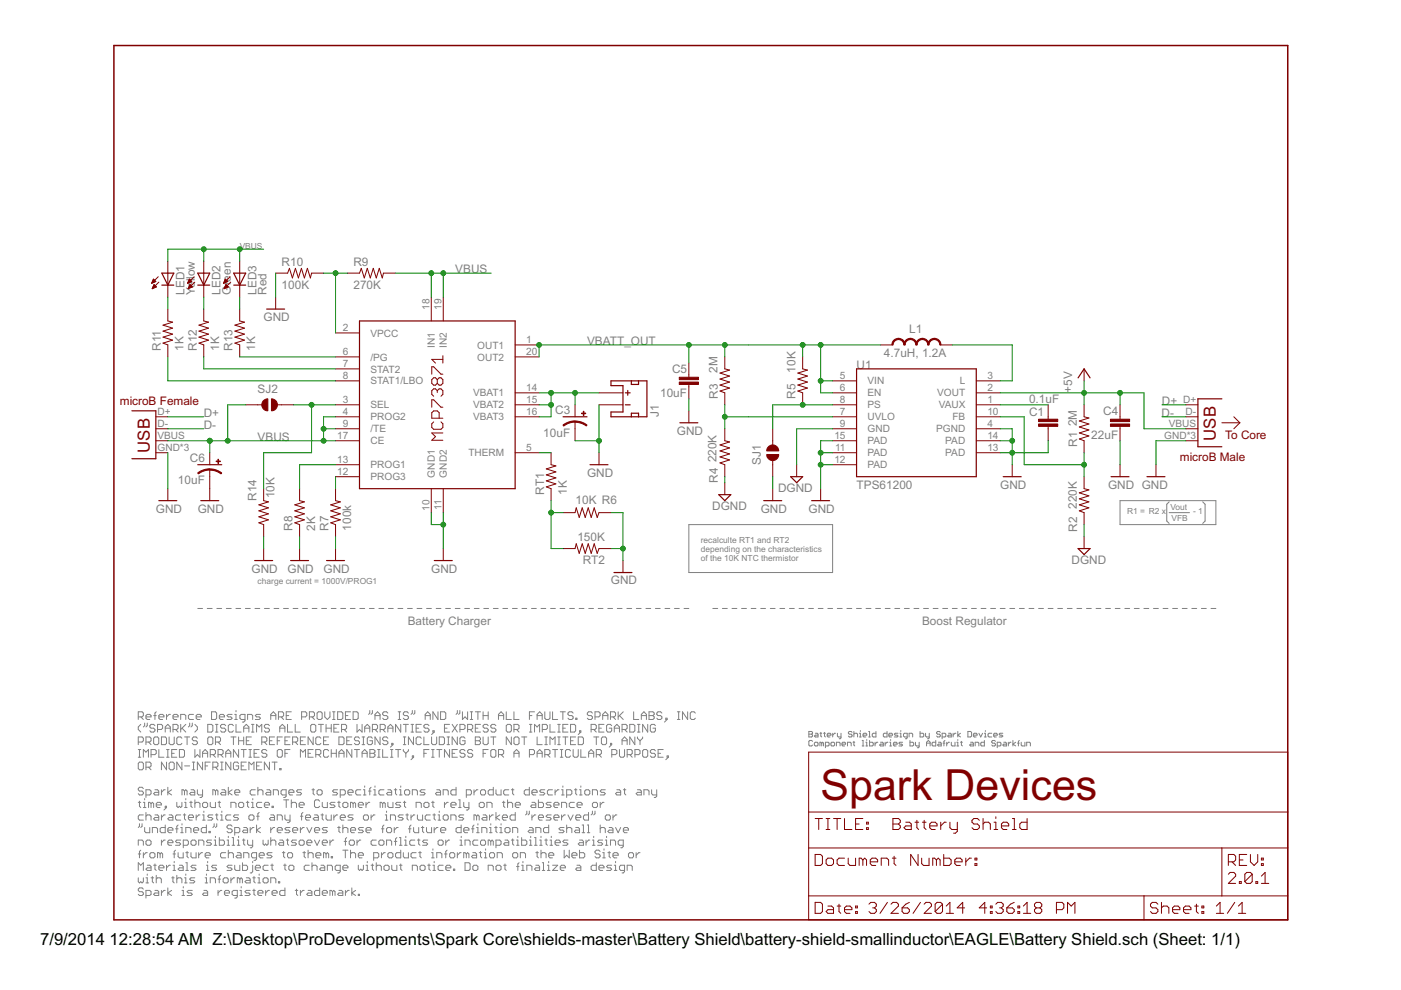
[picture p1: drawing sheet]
<svg xmlns="http://www.w3.org/2000/svg" width="297mm" height="210mm" viewBox="0 0 297 210" stroke-linecap="round" stroke-linejoin="round" font-family="sans-serif">
<defs><g id="words">
<text font-size="10.2" fill="#800000" x="174" y="169.6">Spark Devices</text>
<g font-size="4" fill="#800000">
<text x="31.8" y="96" transform="rotate(-90 31.8 96)">USB</text>
<text x="257.8" y="93.5" transform="rotate(-90 257.8 93.5)">USB</text>
</g>
<g font-size="4">
<text x="8.5" y="200.4">7/9/2014</text>
<text x="23.2" y="200.4">12:28:54 AM Z:\Desktop\ProDevelopments\Spark Core\shields-master\Battery Shield\battery-shield-smallinductor\EAGLE\Battery Shield.sch (Sheet: 1/1)</text>
</g>
<g font-size="2.8" fill="#808080">
<text x="59.7" y="56.4">R10</text>
<text x="74.9" y="56.4">R9</text>
<text x="96.5" y="57.9">VBUS</text>
<text x="39.1" y="62.5" transform="rotate(-90 39.1 62.5)">LED1</text>
<text x="41.3" y="62.5" transform="rotate(-90 41.3 62.5)">Yellow</text>
<text x="46.8" y="62.5" transform="rotate(-90 46.8 62.5)">LED2</text>
<text x="48.9" y="62.5" transform="rotate(-90 48.9 62.5)">Green</text>
<text x="54.4" y="62.5" transform="rotate(-90 54.4 62.5)">LED3</text>
<text x="56.5" y="62.5" transform="rotate(-90 56.5 62.5)">Red</text>
<text x="59.7" y="61.2">100K</text>
<text x="74.9" y="61.2">270K</text>
<text x="55.9" y="68.1">GND</text>
<text x="192.8" y="70.6">L1</text>
<text x="34.1" y="74.4" transform="rotate(-90 34.1 74.4)">R11</text>
<text x="38.9" y="74.4" transform="rotate(-90 38.9 74.4)">1K</text>
<text x="41.7" y="74.4" transform="rotate(-90 41.7 74.4)">R12</text>
<text x="46.5" y="74.4" transform="rotate(-90 46.5 74.4)">1K</text>
<text x="49.3" y="74.4" transform="rotate(-90 49.3 74.4)">R13</text>
<text x="54.1" y="74.4" transform="rotate(-90 54.1 74.4)">1K</text>
<text x="124.5" y="73.1">VBATT_OUT</text>
<text x="187.4" y="75.7">4.7uH, 1.2A</text>
<text x="54.6" y="83.3">SJ2</text>
<text x="142.5" y="79.1">C5</text>
<text x="152.1" y="79" transform="rotate(-90 152.1 79)">2M</text>
<text x="168.7" y="79" transform="rotate(-90 168.7 79)">10K</text>
<text x="181.6" y="78.2">U1</text>
<text x="227.3" y="83.3" transform="rotate(-90 227.3 83.3)">+5V</text>
<text x="43.2" y="88.4">D+</text>
<text x="117.7" y="87.7">C3</text>
<text x="139.7" y="88.4" transform="rotate(-90 139.7 88.4)">J1</text>
<text x="140" y="84.2">10uF</text>
<text x="152.2" y="84.6" transform="rotate(-90 152.2 84.6)">R3</text>
<text x="168.7" y="84.6" transform="rotate(-90 168.7 84.6)">R5</text>
<text x="218.2" y="85.5">0.1uF</text>
<text x="218.2" y="88.2">C1</text>
<text x="233.9" y="88">C4</text>
<text x="246.3" y="88.4">D-</text>
<text x="246.4" y="85.8">D+</text>
<text x="43.2" y="90.9">D-</text>
<text x="54.6" y="93.5">VBUS</text>
<text x="115.2" y="92.6">10uF</text>
<text x="143.5" y="92.2">GND</text>
<text x="228.3" y="90.4" transform="rotate(-90 228.3 90.4)">2M</text>
<text x="228.4" y="94.7" transform="rotate(-90 228.4 94.7)">R1</text>
<text x="231.4" y="93.1">22uF</text>
<text x="40.3" y="97.9">C6</text>
<text x="124.5" y="101.1">GND</text>
<text x="151.9" y="98" transform="rotate(-90 151.9 98)">220K</text>
<text x="161.3" y="98.5" transform="rotate(-90 161.3 98.5)">SJ1</text>
<text x="37.7" y="102.7">10uF</text>
<text x="54.4" y="106.2" transform="rotate(-90 54.4 106.2)">R14</text>
<text x="58.2" y="105.6" transform="rotate(-90 58.2 105.6)">10K</text>
<text x="115.3" y="104.9" transform="rotate(-90 115.3 104.9)">RT1</text>
<text x="120.1" y="104.9" transform="rotate(-90 120.1 104.9)">1K</text>
<text x="122" y="106.9">10K R6</text>
<text x="152.2" y="102.3" transform="rotate(-90 152.2 102.3)">R4</text>
<text x="165" y="104.2">DGND</text>
<text x="181.6" y="103.6">TPS61200</text>
<text x="212.1" y="103.6">GND</text>
<text x="228.3" y="107.9" transform="rotate(-90 228.3 107.9)">220K</text>
<text x="234.9" y="103.6">GND GND</text>
<text x="33" y="108.7">GND</text>
<text x="41.9" y="108.7">GND</text>
<text x="62" y="112.5" transform="rotate(-90 62 112.5)">R8</text>
<text x="66.8" y="112.5" transform="rotate(-90 66.8 112.5)">2K</text>
<text x="69.6" y="112.5" transform="rotate(-90 69.6 112.5)">R7</text>
<text x="74.4" y="112.5" transform="rotate(-90 74.4 112.5)">100k</text>
<text x="151" y="108.1">DGND</text>
<text x="161.3" y="108.7">GND</text>
<text x="171.4" y="108.7">GND</text>
<text x="228.4" y="112.8" transform="rotate(-90 228.4 112.8)">R2</text>
<text x="122.4" y="114.8">150K</text>
<text x="123.6" y="119.6">RT2</text>
<text x="227.2" y="119.5">DGND</text>
<text x="53.4" y="121.4">GND</text>
<text x="61" y="121.4">GND</text>
<text x="68.6" y="121.4">GND</text>
<text x="91.4" y="121.4">GND</text>
<text x="129.5" y="123.9">GND</text>
<text x="86.5" y="132.4">Battery Charger</text>
<text x="195.5" y="132.4">Boost Regulator</text>
</g>
<g font-size="2.8" fill="#800000">
<text x="25.4" y="85.8">microB Female</text>
<text x="259.8" y="93.1">To Core</text>
<text x="250.2" y="97.8">microB Male</text>
</g>
<g font-size="2.4" fill="#808080">
<text x="91.1" y="65.7" transform="rotate(-90 91.1 65.7)">18</text>
<text x="93.6" y="65.7" transform="rotate(-90 93.6 65.7)">19</text>
<text x="72.7" y="70.2">2</text>
<text x="78.5" y="71.4">VPCC</text>
<text x="72.7" y="75.3">6</text>
<text x="72.7" y="77.9">7</text>
<text x="78.5" y="76.4">/PG</text>
<text x="92.2" y="73.7" transform="rotate(-90 92.2 73.7)">IN1</text>
<text x="94.8" y="73.7" transform="rotate(-90 94.8 73.7)">IN2</text>
<text x="101.2" y="76.4">OUT2</text>
<text x="101.2" y="73.9">OUT1</text>
<text x="111.6" y="75.3">20</text>
<text x="111.6" y="72.8">1</text>
<text x="72.7" y="80.4">8</text>
<text x="78.5" y="79">STAT2</text>
<text x="78.5" y="81.5">STAT1/LBO</text>
<text x="111.6" y="82.9">14</text>
<text x="178.1" y="82.9">6</text>
<text x="178.1" y="80.4">5</text>
<text x="183.9" y="81.5">VIN</text>
<text x="203.5" y="81.5">L</text>
<text x="209.3" y="80.4">3</text>
<text x="209.3" y="82.9">2</text>
<text x="33.4" y="88">D+</text>
<text x="72.7" y="85.5">3</text>
<text x="72.7" y="88">4</text>
<text x="78.5" y="86.6">SEL</text>
<text x="78.5" y="89.1">PROG2</text>
<text x="100.3" y="89.1">VBAT3</text>
<text x="100.3" y="86.6">VBAT2</text>
<text x="100.3" y="84.1">VBAT1</text>
<text x="111.6" y="88">16</text>
<text x="111.6" y="85.5">15</text>
<text x="178.1" y="85.5">8</text>
<text x="178.1" y="88">7</text>
<text x="183.9" y="84.1">EN</text>
<text x="183.9" y="86.6">PS</text>
<text x="183.9" y="89.1">UVLO</text>
<text x="198.7" y="84.1">VOUT</text>
<text x="199" y="86.6">VAUX</text>
<text x="201.9" y="89.1">FB</text>
<text x="209.3" y="88">10</text>
<text x="209.3" y="85.5">1</text>
<text x="250.8" y="85.5">D+</text>
<text x="251.4" y="88">D-</text>
<text x="33.4" y="90.6">D-</text>
<text x="33.4" y="93.1">VBUS</text>
<text x="33.4" y="95.6">GND*3</text>
<text x="71.5" y="93.1">17</text>
<text x="72.7" y="90.6">9</text>
<text x="78.5" y="91.7">/TE</text>
<text x="78.5" y="94.2">CE</text>
<text x="111.6" y="95.6">5</text>
<text x="176.9" y="93.1">15</text>
<text x="177" y="95.6">11</text>
<text x="178.1" y="90.6">9</text>
<text x="183.9" y="91.7">GND</text>
<text x="183.9" y="94.2">PAD</text>
<text x="198.5" y="91.7">PGND</text>
<text x="200.4" y="94.2">PAD</text>
<text x="209.3" y="95.6">13</text>
<text x="209.3" y="93.1">14</text>
<text x="209.3" y="90.6">4</text>
<text x="246.8" y="93.1">GND*3</text>
<text x="247.8" y="90.6">VBUS</text>
<text x="71.5" y="100.7">12</text>
<text x="71.5" y="98.2">13</text>
<text x="78.5" y="101.8">PROG3</text>
<text x="78.5" y="99.3">PROG1</text>
<text x="92.2" y="101.3" transform="rotate(-90 92.2 101.3)">GND1</text>
<text x="94.8" y="101.3" transform="rotate(-90 94.8 101.3)">GND2</text>
<text x="99.3" y="96.8">THERM</text>
<text x="176.9" y="98.2">12</text>
<text x="183.9" y="96.8">PAD</text>
<text x="183.9" y="99.3">PAD</text>
<text x="200.4" y="96.8">PAD</text>
<text x="91.1" y="108.3" transform="rotate(-90 91.1 108.3)">10</text>
<text x="93.6" y="108.2" transform="rotate(-90 93.6 108.2)">11</text>
</g>
<g font-size="2" fill="#808080">
<text x="50.8" y="52.8">VBUS</text>
<text x="239" y="108.9">R1 = R2 x</text>
<text x="248.1" y="108.2">Vout</text>
<text x="248.4" y="110.5">VFB</text>
<text x="253" y="108.9">- 1</text>
<text x="148.6" y="115">recalculte RT1 and RT2</text>
<text x="148.6" y="116.9">depending on the characteristics</text>
<text x="148.6" y="118.8">of the 10K NTC thermistor</text>
<text x="54.6" y="123.9">charge current = 1000V/PROG1</text>
</g>
</g></defs>
<g fill="none" stroke="#808080" stroke-width=".21">
<path d="M146 111.2h30.5v10.2h-30.5zM237.5 106.2h20.3v5h-20.3zM247.9 108.7h4.3M247.9 106.4l-.5 .5v3.6l.5 .5M255 106.4l.5 .5v3.6l-.5 .5M41.9 129h1M43.9 129h1.1M46 129h1M48 129h1M50 129h1M52 129h1.1M54.1 129h1"/>
<path d="M56.1 129h1M58.1 129h1M60.1 129h1.1M62.1 129h1.1M64.2 129h1M66.2 129h1M68.2 129h1M70.2 129h1M72.2 129h1.1M74.3 129h1M76.3 129h1M78.3 129h1"/>
<path d="M80.3 129h1.1M82.4 129h1M84.4 129h1M86.4 129h1M88.4 129h1.1M90.4 129h1.1M92.5 129h1M94.5 129h1M96.5 129h1M98.5 129h1M100.6 129h1M102.6 129h1"/>
<path d="M104.6 129h1M106.6 129h1M108.6 129h1.1M110.7 129h1M112.7 129h1M114.7 129h1M116.7 129h1.1M118.7 129h1.1M120.8 129h1M122.8 129h1M124.8 129h1M126.8 129h1"/>
<path d="M128.9 129h1M130.9 129h1M132.9 129h1M134.9 129h1M136.9 129h1.1M139 129h1M141 129h1M143 129h1M145 129h1M151.1 129h1.1M153.2 129h1M155.2 129h1"/>
<path d="M157.2 129h1.1M159.3 129h1M161.3 129h1M163.3 129h1M165.4 129h1M167.4 129h1M169.4 129h1M171.4 129h1.1M173.5 129h1M175.5 129h1M177.5 129h1.1M179.6 129h1"/>
<path d="M181.6 129h1M183.6 129h1.1M185.7 129h1M187.7 129h1M189.7 129h1.1M191.7 129h1.1M193.8 129h1M195.8 129h1M197.8 129h1.1M199.9 129h1M201.9 129h1M203.9 129h1.1"/>
<path d="M206 129h1M208 129h1M210 129h1.1M212.1 129h1M214.1 129h1M216.1 129h1.1M218.2 129h1M220.2 129h1M222.2 129h1.1M224.3 129h1M226.3 129h1M228.3 129h1"/>
<path d="M230.4 129h1M232.4 129h1M234.4 129h1M236.5 129h1M238.5 129h1M240.5 129h1M242.5 129h1.1M244.6 129h1M246.6 129h1M248.6 129h1.1M250.7 129h1M252.7 129h1"/>
<path d="M254.7 129h1.1M256.8 129h1M29.3 157.3h.8l.3-.2v-.6l-.3-.2h-.8v1.6M29.3 152h.8l.3-.3v-.5l-.3-.3h-.8v1.6M29.3 158.9h.5M29.6 158.9v1.6M29.8 153.6l-.5 .5v.6l.5 .5M29.8 152l.6 .5M30.7 153.3v.6l-.3 .2M30.9 157.3h.8l.3-.2v-.6l-.3-.2h-.8v1.6M30.9 152h1.1v-.3l-.3-.2h-.5l-.3 .2v.6l.3 .2h.5M31.2 153.3v.6l-.3 .2"/>
<path d="M31.5 157.3l.5 .6M32 160h.9l.2-.3v-.5l-.2-.3h-.9v1.6M32.6 151.7h.5M32.9 156.3h.5l.3 .2v1.1l-.3 .3h-.5l-.3-.3v-1.1zM32.9 153.9l-.3-.3h-.6l-.2 .3v.2l.2 .3h.6l.3 .3v.2l-.3 .3h-.6l-.2-.3M33.1 150.9l-.2 .3v1.3M33.4 154.7h.8l.3-.3v-.5l-.3-.3h-.8v1.6M33.7 152h1.1v-.3l-.3-.2h-.5l-.3 .2v.6l.3 .2h.5M33.7 158.9v1.6h1.1M34.2 156.3h.8l.3 .2v1.1l-.3 .3h-.8zM35 154.4h1.1M35 155.2v-1.1l.6-.5 .5 .5v1.1"/>
<path d="M35.3 151.5v1M35.3 158.9h.6M35.6 158.9v1.6M35.9 156.3v1.3l.2 .3h.6l.2-.3v-1.3M36.1 151.5h-.2l-.6 .5M36.4 159.7h.5M36.7 152h1.1v-.3l-.3-.2h-.6l-.2 .2v.6l.2 .2h.6M36.7 154.7h.8l.3-.3v-.5l-.3-.3h-.8v1.6M37.2 154.7l.6 .5M37.5 158.9h-1.1v1.6h1.1M38 158.9h.8l.3 .3v1.1l-.3 .2h-.8zM38.3 152.5v-1h.8l.3 .2v.8"/>
<path d="M38.3 153.6v1.6M38.6 156.5l-.3-.2h-.5l-.3 .2v1.1l.3 .3h.5l.3-.3M38.6 154.4l.8 .8M39.1 156.3h1.1M39.4 153.6l-1.1 1.1M39.7 156.3v1.6M40.2 153.3v.6l-.3 .2M40.8 153.3v.6l-.3 .2M41 151.5h-.8l-.3 .2v.6l.3 .2h.8M41.3 153.6l.5 .5v.6l-.5 .5M41.3 158.9v1.6l.5-.5 .6 .5v-1.6M41.6 152h1.1v-.3l-.3-.2h-.6l-.2 .2v.6l.2 .2h.6"/>
<path d="M41.8 156.5l-.2-.2h-.6l-.2 .2v.3l.2 .3h.6l.2 .2v.3l-.2 .3h-.6l-.2-.3M42.9 159.7h1.1M44 153.6h.9l.2 .3v1l-.2 .3h-.9zM44.3 156.3h.6l.2 .2v1.1l-.2 .3h-.6l-.3-.3v-1.1zM44.6 160h.8l.3-.3v-.5l-.3-.3h-.8v1.6M44.9 150.9h.8l.2 .3v1.1l-.2 .2h-.8zM45.1 160l.6 .5M45.7 157.3h.8l.3-.2v-.6l-.3-.2h-.8v1.6M45.7 153.6h.5M45.7 155.2h.5M46 153.6v1.6M46.2 157.3l.6 .6"/>
<path d="M46.2 160h.8l.3-.3v-.5l-.3-.3h-.8v1.6M46.5 152h1.1v-.3l-.3-.2h-.5l-.3 .2v.6l.3 .2h.5M46.8 160l.5 .5M47.9 153.9l-.3-.3h-.6l-.2 .3v.2l.2 .3h.6l.3 .3v.2l-.3 .3h-.6l-.2-.3M47.9 159.7h1M49 156.3h1M49.2 151.5h-.8l-.3 .2 .3 .3h.5l.3 .3-.3 .2h-.8M49.5 153.9l-.3-.3h-.5l-.3 .3v1l.3 .3h.5l.3-.3M49.5 156.3v1.6M49.8 152.5h.5M49.8 151.5h.2v1M50 150.6v.3"/>
<path d="M50 153.6v1.6h1.1M50.6 157.1h1.1M50.6 158.9v1.6l-1.1-1.6v1.6M50.6 156.3v1.6M51.1 158.9h1.1M51.7 154.4h1.1M51.7 155.2v-1.1l.5-.5 .6 .5v1.1M51.7 156.3v1.6M51.7 158.9v1.6M51.9 152.5h-.8l-.2-.2v-.6l.2-.2h.8v1.3l-.2 .3h-.3M52.2 157.1h.6M52.5 152.5v-1h.8l.3 .2v.8"/>
<path d="M52.8 158.9h.5M53 158.9v1.6M53.3 156.3h-1.1v1.6h1.1M53.3 153.6h.5M53.3 155.2h.5M53.6 153.6v1.6M53.9 159.7h.5M54.4 155.2v-1.6l.5 .5 .6-.5v1.6M54.9 158.9h-1v1.6h1M55.2 151.5h-.8l-.3 .2 .3 .3h.5l.3 .3-.3 .2h-.8M55.5 157.3h.8l.3-.2v-.6l-.3-.2h-.8v1.6M56 157.3l.6 .6"/>
<path d="M56.6 159.2l-.3-.3h-.5l-.3 .3v.3l.3 .2h.5l.3 .3v.3l-.3 .2h-.5l-.3-.2M57.1 153.9l-.2-.3h-.6l-.3 .3v.2l.3 .3h.6l.2 .3v.2l-.2 .3h-.6l-.3-.3M57.1 157.1h.6M57.4 151.7h1.1M57.4 152.5v-1l.6-.6 .5 .6v1M58.2 156.3h-1.1v1.6h1.1M58.8 157.1h.5M59 152h.9l.2-.3v-.5l-.2-.3h-.9v1.6M59 158.9h.6l.3 .3v1.1l-.3 .2h-.6l-.2-.2v-1.1zM59.3 154.4h1.1M59.3 155.2v-1.1l.6-.5 .5 .5v1.1M59.6 152l.5 .5"/>
<path d="M59.9 156.3h-1.1v1.6M60.4 157.1h.5M60.4 159.7h.5M60.7 151.7h.5M61 153.6v1.6h1M61.5 156.3h-1.1v1.6h1.1M61.5 158.9h-1.1v1.6M61.8 150.9h-1.1v1.6h1.1M62 157.3h.9l.2-.2v-.6l-.2-.2h-.9v1.6M62.6 153.6v1.6h1.1M62.6 157.3l.5 .6M63.7 157.1h.5"/>
<path d="M63.9 152h.9l.2-.3v-.5l-.2-.3h-.9v1.6M64.8 156.3h-1.1v1.6h1.1M65.3 159.7h.5M65.6 152h.8l.3-.3v-.5l-.3-.3h-.8v1.6M66.1 152l.6 .5M66.1 153.6h.6l.3 .3v1l-.3 .3h-.6l-.2-.3v-1zM66.4 156.3v1.6l-1.1-1.6v1.6M66.4 158.9h-1.1v1.6h1.1M67 160h.8l.2-.3v-.5l-.2-.3h-.8v1.6M67.5 150.9h.5l.3 .3v1.1l-.3 .2h-.5l-.3-.2v-1.1zM67.5 153.6h1.1M67.5 160l.5 .5"/>
<path d="M68 156.5l-.2-.2h-.6l-.2 .2v1.1l.2 .3h.6l.2-.3M68.1 153.6v1.6M68.6 157.1h.5M68.9 150.9v1.1l.5 .5 .6-.5v-1.1M69.1 154.4h1.1M69.1 153.6v1.6M69.7 156.3h-1.1v1.6h1.1M69.7 159.2l-.3-.3h-.5l-.3 .3v1.1l.3 .2h.5l.3-.2M70.2 153.6v1.6M70.2 158.9v1.6M70.2 159.7h1.1M70.5 150.9h.5"/>
<path d="M70.5 152.5h.5M70.8 150.9v1.6M70.8 154.4h.5M71.3 158.9v1.6M71.6 150.9h.8l.3 .3v1.1l-.3 .2h-.8zM71.9 156.3h.8l.2 .2v1.1l-.2 .3h-.8zM71.9 153.6h-1.1v1.6h1.1M71.9 159.7h1M72.4 154.7h.8l.3-.3v-.5l-.3-.3h-.8v1.6M73 154.7l.5 .5M73.2 151.7h.6M73.5 157.1h.5"/>
<path d="M74.3 150.9h-1.1v1.6h1.1M74.6 156.3h-1.1v1.6h1.1M74.6 158.9v1.6l-1.1-1.6v1.6M74.9 150.9h.8l.2 .3v1.1l-.2 .2h-.8zM75.1 158.9h1.1M75.7 158.9v1.6M75.7 153.6v1.6l.5-.5 .6 .5v-1.6M76.2 156.5l-.3-.2h-.5l-.3 .2v.3l.3 .3h.5l.3 .2v.3l-.3 .3h-.5l-.3-.3M76.8 156.3h.5M76.8 157.9h.5M76.8 159.7h1.1M77 156.3v1.6"/>
<path d="M77.3 155.2v-1.1l.6-.5 .5 .5v1.1M77.3 154.4h1.1M78.4 150.6v.6l-.3 .3M78.4 158.9h.8l.3 .3v.3l-.3 .2 .3 .3v.3l-.3 .2h-.8zM78.4 159.7h.8M79 156.5l-.3-.2h-.6l-.2 .2v1.1l.2 .3h.6l.3-.3v-.5h-.6M79 150.6v.6l-.3 .3M79 154.7h.8l.3-.3v-.5l-.3-.3h-.8v1.6M79.5 151.7h1.1M79.5 152.5v-1l.6-.6 .5 .6v1M79.5 154.7l.6 .5M80.1 158.9h.5"/>
<path d="M80.3 158.9v1.6M80.6 156.3v1.6l-1.1-1.6v1.6M80.6 154.7h.8l.3-.3v-.5l-.3-.3h-.8v1.6M81.1 158.9v1.6h1.1M81.1 154.7l.6 .5M82.2 156.5l-.2-.2h-.6l-.3 .2v.3l.3 .3h.6l.2 .2v.3l-.2 .3h-.6l-.3-.3M82.2 151.2l-.2-.3h-.6l-.3 .3v.3l.3 .2h.6l.2 .3v.3l-.2 .2h-.6l-.3-.2M82.2 155.2v-1.1l.6-.5 .5 .5v1.1M82.2 154.4h1.1M82.8 158.9h.5M83.1 157.6h.2v.3h-.2zM83.1 158.9v1.6"/>
<path d="M83.3 157.9l-.5 .5M83.9 158.9h1.1M84.4 150.9h.6M84.4 152.5h.6M84.4 158.9v1.6M84.7 150.9v1.6M85 153.6v1.6l-1.1-1.6v1.6M85.5 156.3h.5M85.5 158.9v.3l.5 .5M85.5 153.6h1.1M85.5 157.9h.5M85.8 156.3v1.6"/>
<path d="M86 153.6v1.6M86 159.7v.8M86.6 151.2l-.3-.3h-.5l-.3 .3v.3l.3 .2h.5l.3 .3v.3l-.3 .2h-.5l-.3-.2M86.6 158.9v.3l-.6 .5M87.1 153.6h.6M87.1 155.2h.6M87.4 150.6v.6l-.3 .3M87.4 153.6v1.6M87.7 156.3v1.6l-1.1-1.6v1.6M87.9 150.6v.6l-.2 .3M88.2 154.4h.6M89.3 156.5l-.3-.2h-.5l-.3 .2v1.1l.3 .3h.5l.3-.3"/>
<path d="M89.3 153.6h-1.1v1.6h1.1M89.9 156.3v1.6h1.1M89.9 159.7h.5M90.1 151.7h1.1M90.1 152.5v-1l.6-.6 .5 .6v1M91 153.9l-.3-.3h-.6l-.2 .3v.2l.2 .3h.6l.3 .3v.2l-.3 .3h-.6l-.2-.3M91 158.9h-1.1v1.6M91.5 156.3v1.3l.3 .3h.5l.3-.3v-1.3M91.5 158.9h.6M91.8 154.9h.3v.3h-.3zM91.8 158.9v1.6M92.1 155.2l-.6 .5"/>
<path d="M92.6 158.9h1.1M92.9 150.9v1.6l-1.1-1.6v1.6M93.1 156.3h.9l.2 .2v1.1l-.2 .3h-.9zM93.1 158.9v1.6M93.4 150.9h.8l.3 .3v1.1l-.3 .2h-.8zM94.2 154.4h.6M94.8 156.3h.5M94.8 157.9h.5M95.1 156.3v1.6M95.3 153.6h-1.1v1.6h1.1M95.3 158.9v1.6l-1.1-1.6v1.6M95.9 153.6l1.1 1.6"/>
<path d="M95.9 159.7h.5M97 150.6v.6l-.3 .3M97 156.3v1.6l-1.1-1.6v1.6M97 153.6l-1.1 1.6M97 158.9h-1.1v1.6h1.1M97.5 150.6v.6l-.3 .3M97.5 154.7h.8l.3-.3v-.5l-.3-.3h-.8v1.6M98 150.9v1.6l.6-.5 .5 .5v-1.6M98.6 156.5l-.3-.2h-.5l-.3 .2v1.1l.3 .3h.5l.3-.3v-.5h-.6M98.6 159.2l-.3-.3h-.5l-.3 .3v.3l.3 .2h.5l.3 .3v.3l-.3 .2h-.5l-.3-.2M99.1 154.7h.8l.3-.3v-.5l-.3-.3h-.8v1.6M99.7 150.9h.5"/>
<path d="M99.7 152.5h.5M99.7 154.7l.5 .5M100 150.9v1.6M100.2 159.2l-.3-.3h-.5l-.3 .3v.3l.3 .2h.5l.3 .3v.3l-.3 .2h-.5l-.3-.2M100.8 156.3h.8l.3 .2v.3l-.3 .3 .3 .2v.3l-.3 .3h-.8zM100.8 150.9h1.1M100.8 154.4h.5M100.8 157.1h.8M101.3 150.9v1.6M101.9 153.6h-1.1v1.6h1.1M102.4 151.7h1.1M102.4 150.9v1.6"/>
<path d="M102.4 156.3v1.3l.3 .3h.5l.3-.3v-1.3M102.4 159.7h.6M103.5 153.9l-.3-.3h-.5l-.3 .3v.2l.3 .3h.5l.3 .3v.2l-.3 .3h-.5l-.3-.3M103.5 158.9h-1.1v1.6M103.5 150.9v1.6M104.1 156.3h1M104.3 158.9h.6l.2 .3v1.1l-.2 .2h-.6l-.2-.2v-1.1zM104.6 156.3v1.6M105.1 153.9l-.2-.3h-.6l-.2 .3v.2l.2 .3h.6l.2 .3v.2l-.2 .3h-.6l-.2-.3M105.7 151.7h1.1M105.7 152.5v-1l.5-.6 .6 .6v1M105.7 160h.8l.3-.3v-.5l-.3-.3h-.8v1.6"/>
<path d="M106.2 160l.6 .5M107.3 150.9v1.6h1.1M107.6 153.6h.5l.3 .3v1l-.3 .3h-.5l-.3-.3v-1zM108.4 156.3v1.6l-1.1-1.6v1.6M109 150.9v1.6h1M109 154.7h.8l.2-.3v-.5l-.2-.3h-.8v1.6M109 159.7h1M109.2 156.3h.6l.2 .2v1.1l-.2 .3h-.6l-.2-.3v-1.1zM109.5 154.7l.5 .5M110.6 156.3h1.1M111.1 156.3v1.6M112.2 151.7h.6"/>
<path d="M112.2 160h.9l.2-.3v-.5l-.2-.3h-.9v1.6M112.2 153.6h.6M112.2 155.2h.6M112.5 153.6v1.6M113.3 150.9h-1.1v1.6M113.3 155.2v-1.6l.6 .5 .5-.5v1.6M113.9 151.7h1.1M113.9 152.5v-1l.5-.6 .6 .6v1M113.9 156.3v1.6h1.1M113.9 159.7h1.1M115 154.7h.8l.3-.3v-.5l-.3-.3h-.8v1.6M115.5 156.3h.6"/>
<path d="M115.5 150.9v1.4l.3 .2h.5l.3-.2v-1.4M115.5 160h.8l.3-.3v-.5l-.3-.3h-.8v1.6M115.5 157.9h.6M115.8 156.3v1.6M116.1 160l.5 .5M116.6 153.6v1.6h1.1M116.6 157.9v-1.6l.6 .5 .5-.5v1.6M117.2 150.9v1.6h1M117.2 158.9h1M117.7 158.9v1.6M118.2 156.3h.6M118.2 153.6h.6"/>
<path d="M118.2 155.2h.6M118.2 157.9h.6M118.5 153.6v1.6M118.5 156.3v1.6M118.8 150.9h1.1M118.8 158.9h.5M119.1 158.9v1.6M119.3 156.3h1.1M119.3 150.9v1.6M119.3 154.4h.6M119.9 156.3v1.6M120.4 153.6h-1.1v1.6h1.1"/>
<path d="M121 153.6h.8l.2 .3v1l-.2 .3h-.8zM121 157.1h.5M121 159.2l-.3-.3h-.6l-.2 .3v1.1l.2 .2h.6l.3-.2M121.5 151.2l-.3-.3h-.5l-.3 .3v.3l.3 .2h.5l.3 .3v.3l-.3 .2h-.5l-.3-.2M121.5 158.9v1.4l.3 .2h.5l.3-.2v-1.4M122 156.3h-1v1.6h1M122.1 152.3h.2v.2h-.2zM122.6 156.3h.8l.3 .2v1.1l-.3 .3h-.8zM122.9 154.9h.2v.3h-.2zM123.1 155.2l-.5 .5M123.1 158.9v1.6h1.1M124.8 159.7h1.1"/>
<path d="M125.3 154.7h.9l.2-.3v-.5l-.2-.3h-.9v1.6M125.6 151.2l-.3-.3h-.5l-.3 .3v.3l.3 .2h.5l.3 .3v.3l-.3 .2h-.5l-.3-.2M125.9 156.3h1.1M125.9 154.7l.5 .5M126.2 152h.8l.2-.3v-.5l-.2-.3h-.8v1.6M126.4 156.3v1.6M126.4 160h.8l.3-.3v-.5l-.3-.3h-.8v1.6M127 154.4h.5M127 160l.5 .5M127.8 156.3h.5l.3 .2v1.1l-.3 .3h-.5l-.3-.3v-1.1zM127.8 151.7h1.1M127.8 152.5v-1l.5-.6 .6 .6v1"/>
<path d="M128.1 153.6h-1.1v1.6h1.1M129.4 157.6h.3v.3h-.3zM129.4 152h.8l.3-.3v-.5l-.3-.3h-.8v1.6M129.7 153.9l-.3-.3h-.5l-.3 .3v1l.3 .3h.5l.3-.3v-.5h-.5M129.7 157.9l-.5 .5M129.7 160h.8l.3-.3v-.5l-.3-.3h-.8v1.6M130 152l.5 .5M130.2 154.4h1.1M130.2 155.2v-1.1l.6-.5 .5 .5v1.1M131.1 150.9v1.6M131.3 151.7l.8 .8M131.3 158.9v1.4l.3 .2h.5l.3-.2v-1.4"/>
<path d="M131.9 154.7h.8l.3-.3v-.5l-.3-.3h-.8v1.6M131.9 157.9v-1.1l.5-.5 .6 .5v1.1M131.9 157.1h1.1M132.1 150.9l-1 1.1M132.4 154.7l.6 .5M133 160h.8l.2-.3v-.5l-.2-.3h-.8v1.6M133.5 153.6h.8l.3 .3v1l-.3 .3h-.8zM133.5 160l.5 .5M134.3 150.9v1.6h1.1M134.6 156.3v1.6l-1.1-1.6v1.6M134.6 160h.8l.3-.3v-.5l-.3-.3h-.8v1.6M135.1 153.6h.6"/>
<path d="M135.1 155.2h.6M135.1 156.3v.2l.6 .6M135.4 153.6v1.6M135.7 157.1v.8M136 151.7h1.1M136 152.5v-1l.5-.6 .6 .6v1M136.2 156.3v.2l-.5 .6M136.5 158.9h.6l.2 .3v1.1l-.2 .2h-.6l-.3-.2v-1.1zM137.3 153.6v1.6l-1.1-1.6v1.6M137.6 150.9h.8l.3 .3v.3l-.3 .2 .3 .3v.3l-.3 .2h-.8zM137.6 151.7h.8M139 153.9l-.3-.3h-.5l-.3 .3v1l.3 .3h.5l.3-.3v-.5h-.6"/>
<path d="M139 159.2l-.3-.3h-.5l-.3 .3v.3l.3 .2h.5l.3 .3v.3l-.3 .2h-.5l-.3-.2M139.5 159.7h.6M140.3 151.2l-.2-.3h-.6l-.2 .3v.3l.2 .2h.6l.2 .3v.3l-.2 .2h-.6l-.2-.2M140.6 158.9h-1.1v1.6h1.1M141.2 152.3h.2v.2h-.2zM141.4 152.5l-.5 .6M143.6 150.9h.6M143.6 152.5h.6M143.9 150.9v1.6M145.8 150.9v1.6l-1.1-1.6v1.6M147.4 151.2l-.2-.3h-.6l-.3 .3v1.1l.3 .2h.6l.2-.2M171.5 155.1h.6l.2 .2-.2 .4 .2 .4-.2 .2h-.6z"/>
<path d="M171.5 155.7h.6M172.3 157.2l-.2-.2h-.4l-.2 .2v.8l.2 .2h.4l.2-.2M172.7 157.6l.2-.2h.3l.2 .2v.4l-.2 .2h-.3l-.2-.2zM172.9 155.5h.3l.2 .2v.6h-.5l-.2-.2 .2-.2h.5M173.8 155.5h.4M174 155.3v.8l.2 .2M174.2 157.6l.2-.2 .2 .2v.6M174.2 157.6l-.4-.2v.8M174.2 157.6v.6M174.6 155.5h.4M174.8 155.3v.8l.2 .2M175 158.2h.6l.2-.2v-.4l-.2-.2h-.6v1.1"/>
<path d="M175.4 155.9h.8l-.2-.4h-.4l-.2 .2v.4l.2 .2h.4M176.2 157.6l.2-.2h.4l.2 .2v.4l-.2 .2h-.4l-.2-.2zM176.6 155.5v.8M177.1 155.5h-.1l-.4 .4M177.3 158.2v-.8h.6l.2 .2v.6M177.5 155.5v.6l.2 .2h.6M178.3 155.5v.9l-.4 .2M178.5 157.8h.8l-.2-.4h-.4l-.2 .2v.4l.2 .2h.4M179.7 158.2v-.8h.6l.2 .2v.6M180.7 155.3l-.2-.2h-.4l-.2 .4 .2 .2h.4l.2 .4-.2 .2h-.4l-.2-.2M180.8 157.4h.4M181 155.7l.2-.2h.4l.2 .2v.6"/>
<path d="M181 155.1v1.2M181 157.2v.8l.2 .2M182.2 156.3h.4M182.2 155.5h.2v.8M182.4 154.9v.2M182.8 157h.2v1.2M182.8 158.2h.4M183 155.9h.8l-.2-.4h-.4l-.2 .2v.4l.2 .2h.4M183.6 157.4h.2v.8M183.6 158.2h.4M183.8 156.8v.2M184.2 155.1h.2v1.2"/>
<path d="M184.2 156.3h.4M184.4 157v1.2h.5l.2-.2v-.4l-.2-.2h-.5M185.5 157.4v.8M185.7 155.1v1.2h-.6l-.2-.2v-.4l.2-.2h.6M186.1 157.4h-.2l-.4 .4M186.7 157.4h.4l.2 .2v.6h-.6l-.2-.2 .2-.2h.6M187.7 157.4v.8M188.1 155.1v1.2h-.6l-.2-.2v-.4l.2-.2h.6M188.3 157.4h-.2l-.4 .4M188.4 155.9h.8l-.2-.4h-.4l-.2 .2v.4l.2 .2h.4M188.6 158.2h.4M188.6 157.4h.2v.8"/>
<path d="M188.8 156.8v.2M189.4 157.8h.8l-.2-.4h-.4l-.2 .2v.4l.2 .2h.4M190.4 155.5h-.6l-.2 .2 .2 .2h.4l.2 .2-.2 .2h-.6M190.8 156.3h.4M190.8 155.5h.2v.8M191 154.9v.2M191.4 157.4h-.6l-.2 .2 .8 .4-.2 .2h-.6M192.3 156.3h-.5l-.2-.2v-.4l.2-.2h.5v.9l-.3 .2M192.7 156.3v-.8h.6l.2 .2v.6M192.9 157v1.2h.6l.2-.2v-.4l-.2-.2h-.6M194.1 157.4v.6l.2 .2h.6M194.9 157.4v.9l-.4 .2"/>
<path d="M195.1 155.1v1.2h.6l.2-.2v-.4l-.2-.2h-.6M196.2 155.5v.6l.2 .2h.6M196.4 158.2v-.8l.4-.4 .4 .4v.8M196.4 157.6h.8M197 155.5v.9l-.4 .2M198.4 157v1.2h-.6l-.2-.2v-.4l.2-.2h.6M199 157.4h.4l.2 .2v.6h-.6l-.2-.2 .2-.2h.6M199.4 155.3l-.2-.2h-.4l-.2 .4 .2 .2h.4l.2 .4-.2 .2h-.4l-.2-.2M199.7 156.3h.6l.2-.2v-.4l-.2-.2h-.6v1.1M199.9 157.6h.4M200.3 157l-.2 .2v1M200.7 157.4v.8"/>
<path d="M201.1 155.5h.4l.2 .2v.6h-.6l-.2-.2 .2-.2h.6M201.3 157.4h-.2l-.4 .4M201.7 157.4v.6l.2 .2h.6v-.8M202.1 155.5v.8M202.7 155.5h-.2l-.4 .4M202.9 157.4h.2v.8M202.9 158.2h.4M203.1 155.1v1.2M203.1 156.8v.2M203.6 155.5l-.5 .4 .5 .4M203.6 157.4h.4M203.8 157.2v.8l.2 .2"/>
<path d="M205.2 155.1h.6l.2 .2v.8l-.2 .2h-.6zM205.8 157.4h.4l.2 .2v.6h-.6l-.2-.2 .2-.2h.6M206.4 155.9h.8l-.2-.4h-.4l-.2 .2v.4l.2 .2h.4M206.8 158.2v-.8h.5l.2 .2v.6M207.5 155.5l.4 .8 .4-.8M208.7 156.3h.4M208.7 155.5h.2v.8M208.7 157v1.2h-.6l-.2-.2v-.4l.2-.2h.6M208.9 154.9v.2M210.3 155.5h-.6l-.2 .2v.4l.2 .2h.6M210.7 155.9h.7l-.2-.4h-.3l-.2 .2v.4l.2 .2h.3M211.1 157.2l-.2-.2h-.4l-.2 .4 .2 .2h.4l.2 .4-.2 .2h-.4l-.2-.2"/>
<path d="M211.4 158.2h.6l.2-.2v-.4l-.2-.2h-.6v1.1M212.6 155.5h-.6l-.2 .2 .2 .2h.4l.2 .2-.2 .2h-.6M212.8 157.4h.4l.2 .2v.6h-.6l-.2-.2 .2-.2h.6M213.8 157.4v.8M214.4 157.4h-.2l-.4 .4M214.8 157v1.2M215.3 157.4l-.5 .4 .5 .4M215.7 157.6h.4M216.1 157l-.2 .2v1M216.5 157.4v.6l.2 .2h.6v-.8M217.7 158.2v-.8h.6l.2 .2v.6M29.3 179.2v-1.1h.8l.3 .3v.8"/>
<path d="M29.3 160.5h.5M29.3 170.1h.5M29.6 161.6h.5l.3 .3v1l-.3 .3h-.5l-.3-.3v-1zM29.6 174.6v.6l-.3 .3M29.6 169.9v1l.2 .3M30.1 174.6v.6l-.3 .3M30.4 167.2l-.3-.3h-.5l-.3 .3v.2l.3 .3h.5l.3 .3v.3l-.3 .3h-.5l-.3-.3M30.4 172.8h-.8l-.3 .3v.5l.3 .3h.8M30.4 160.5v-1.6l.5 .6 .6-.6v1.6M30.4 170.1h.3v1.1M30.4 171.2h.5M30.7 169.3v.3"/>
<path d="M30.7 175.5v.8l.2 .3h.8v-1.1M30.9 162.7h.8l.3-.3v-.5l-.3-.3h-.8v1.6M30.9 168.6h.8l.3-.3v-.6l-.3-.3h-.8v1.7M30.9 172.3v1.6M30.9 178.4l.3-.3h.5l.3 .3v.5l-.3 .3h-.5l-.3-.3zM30.9 173.1l.3-.3h.5l.3 .3v.8M31.5 162.7l.5 .5M32 170.4v.8M32 170.4l.3-.3 .3 .3v.8M32 170.4l-.3-.3h-.2v1.1M32.3 176.6v-1.1h.8l.3 .2v.9M32.9 167.4h.5l.3 .3v.9h-.8l-.3-.3 .3-.3h.8"/>
<path d="M32.9 172.8h.5l.3 .3v.8h-.8l-.3-.3 .3-.3h.8M33.1 170.7h1.1v-.3l-.3-.3h-.5l-.3 .3v.5l.3 .3h.5M34.2 167.4v1.2M34.2 172.8v1.1M34.2 178.1v1.1M35 170.9h.3v.3h-.3zM35 174.9v1.7h-.8l-.2-.3v-.6l.2-.2h.8M35 167.4h-.2l-.6 .6M35 172.8h-.2l-.6 .5M35 178.1h-.2l-.6 .6M35.3 161.6v1.6l-1.1-1.6v1.6M35.3 160.5h.6"/>
<path d="M35.3 171.2l-.5 .5M35.6 176h1.1v-.3l-.3-.2h-.5l-.3 .2v.6l.3 .3h.5M35.6 178.7h1.1v-.3l-.3-.3h-.5l-.3 .3v.5l.3 .3h.5M35.6 166.9v1.7M35.9 172.8h.5l.3 .3v.8h-.8l-.3-.3 .3-.3h.8M35.9 161.9l.2-.3h.6l.2 .3v1l-.2 .3h-.6l-.2-.3zM36.4 167.4l-.8 .6 .8 .6M37.2 175.7h.6M37.5 170.1v.8l.3 .3 .2-.3 .3 .3 .3-.3v-.8M37.8 174.9l-.3 .3v1.4M38.3 175.5h.3v1.1M38.3 172.8h-.8l-.3 .3v.5l.3 .3h.8"/>
<path d="M38.3 176.6h.5M38.3 178.1h-.8l-.3 .3 .3 .3h.5l.3 .2-.3 .3h-.8M38.6 161.6v1.6l-1.1-1.6v1.6M38.6 174.6v.3M38.9 179.2h.8l.2-.3v-.5l-.2-.3h-.8v1.6M38.9 172.8h.5M39.1 167.7l.3-.3 .3 .3v.9M39.1 167.7v.9M39.1 172.5v1.1l.3 .3M39.1 167.7l-.2-.3h-.3v1.2M39.1 170.1h.3v1.1M39.1 162.4h1.1"/>
<path d="M39.1 171.2h.6M39.4 169.3v.3M39.4 176.6v-1.1h.8l.3 .2v.9M39.9 173.3h1.1v-.2l-.2-.3h-.6l-.3 .3v.5l.3 .3h.6M40.2 170.1h.6M40.5 178.4l.3-.3h.5l.3 .3v.5l-.3 .3h-.5l-.3-.3zM40.5 167.4h.5l.3 .3v.9h-.8l-.3-.3 .3-.3h.8M40.5 169.9v1l.3 .3M40.8 161.6h.5M40.8 163.2h.5M41 161.6v1.6M41 176h1.1v-.3l-.3-.2h-.5l-.3 .2v.6l.3 .3h.5"/>
<path d="M41.3 169.6v1.6M41.3 170.4l.3-.3h.5l.3 .3v.8M41.6 172.8v1.1M41.8 167.4v.9l.3 .3h.8M42.1 179.2v-1.1h.8l.3 .3v.8M42.4 172.8h-.3l-.5 .5M42.9 161.6v1.6l-1.1-1.6v1.6M42.9 160.5v-1l.6-.6 .5 .6v1M42.9 167.4v1.4l-.2 .3h-.3M42.9 172.8h.3v1.1M42.9 173.9h.6M43.2 170.1h.6l.2 .3v.5l-.2 .3h-.6l-.3-.3v-.5z"/>
<path d="M43.2 172v.3M43.5 162.4h.5M43.8 174.9v1.7h-.9l-.2-.3v-.6l.2-.2h.9M44.3 176.3h.3v.3h-.3zM44.6 170.1v.8l.3 .3h.8v-1.1M44.6 161.6h-1.1v1.6M44.9 178.1h-.9l-.2 .3 .2 .3h.6l.3 .2-.3 .3h-.8M45.1 162.7h.9l.2-.3v-.5l-.2-.3h-.9v1.6M45.1 172.8h-.8l-.3 .3 .3 .2h.6l.2 .3-.2 .3h-.9M45.4 178.1h.3v1.1M45.4 174.6v.6l-.3 .3M45.4 179.2h.6"/>
<path d="M45.7 167.7l-.3-.3h-.3v1.2M45.7 167.7l.3-.3 .2 .3v.9M45.7 167.7v.9M45.7 177.3v.3M45.7 162.7l.5 .5M45.7 172.8h.5M46 172.5v1.1l.2 .3M46 174.6v.6l-.3 .3M46.2 170.1h.6M46.5 169.9v1l.3 .3M46.5 177.6v1.6h.8l.3-.3v-.5l-.3-.3h-.8M46.8 161.6h.5"/>
<path d="M46.8 163.2h.5M46.8 172.8h.2v1.1M46.8 173.9h.5M47 167.4h.6l.3 .3v.9h-.9l-.2-.3 .2-.3h.9M47 161.6v1.6M47 172v.3M47.9 160.5v-1l.5-.6 .5 .6v1M48.1 178.1h.3v1.1M48.1 179.2h.6M48.4 166.9v1.7M48.4 177.3v.3M48.9 161.6v1.6l-1-1.6v1.6"/>
<path d="M48.9 172.8h-.8l-.2 .3v.5l.2 .3h.8M49 171.2v-1.1h.8l.2 .3v.8M49.2 177.6h.3v1.6M49.2 175.2l-.3-.3h-.5l-.3 .3v.3l.3 .2h.5l.3 .3v.3l-.3 .3h-.5l-.3-.3M49.2 167.4l-.8 .6 .8 .6M49.2 179.2h.6M49.8 176.6h.8l.2-.3v-.6l-.2-.2h-.8v1.6M49.8 168h1v-.3l-.2-.3h-.6l-.2 .3v.6l.2 .3h.6M50.3 178.1h.3v1.1M50.3 179.2h.6M50.6 161.9l-.3-.3h-.5l-.3 .3v1l.3 .3h.5l.3-.3v-.5h-.6M50.6 177.3v.3"/>
<path d="M50.6 172.8h-.8l-.3 .3 .3 .2h.5l.3 .3-.3 .3h-.8M50.9 170.1h.5l.3 .3v.5l-.3 .3h-.5l-.3-.3v-.5zM51.1 162.4h.6M51.4 178.1h.5M51.7 175.5h.5l.3 .2v.9h-.8l-.3-.3 .3-.3h.8M51.7 177.9v1l.2 .3M52.2 161.6h-1.1v1.6h1.1M52.2 170.1h.6M52.5 169.9v1l.3 .3M52.5 178.1v.8l.3 .3h.8M52.8 163.2v-1.6l.5 .5 .5-.5v1.6M52.8 160.5h.5"/>
<path d="M53 172.8h.6l.2 .3v.5l-.2 .3h-.6l-.2-.3v-.5zM53 175.5v1.1M53.3 170.1h.3v1.1M53.3 171.2h.5M53.6 178.1v1.4l-.3 .2h-.3M53.6 169.3v.3M53.8 175.5h-.2l-.6 .5M54.1 167.4h-.8l-.3 .3v.6l.3 .3h.8M54.4 174.9v1.7M54.4 162.4h.5M54.4 173.1h.5M54.7 167.7l.2-.3h.6l.3 .3v.9"/>
<path d="M54.7 166.9v1.7M54.9 172.3l-.2 .2v1.4M55.2 175.5l-.8 .5 .8 .6M55.5 161.6h-1.1v1.6h1.1M55.5 170.1h-.8l-.3 .3v.5l.3 .3h.8M55.8 178.1v.8l.2 .3 .3-.3 .3 .3 .3-.3v-.8M56 170.7h1.1v-.3l-.2-.3h-.6l-.3 .3v.5l.3 .3h.6M56.6 167.4h.5l.3 .3v.9h-.8l-.3-.3 .3-.3h.8M57.1 161.6v1.6l-1.1-1.6v1.6M57.4 175.5v1.1M57.4 177.6v1.6M57.4 178.4l.3-.3h.5l.3 .3v.8"/>
<path d="M57.4 172.8h.6l.2 .3v.8h-.8l-.3-.3 .3-.3h.8M57.7 161.6h1.1M57.7 170.9h.3v.3h-.3zM58 168.6v-1.2h.8l.2 .3v.9M58.2 161.6v1.6M58.2 175.5h-.2l-.6 .5M58.8 173.9v-1.1h.8l.3 .3v.8M58.8 176h1.1v-.3l-.3-.2h-.6l-.2 .2v.6l.2 .3h.6M59.3 178.1h.6l.2 .3v.8h-.8l-.3-.3 .3-.2h.8M59.3 162.9h.3v.3h-.3zM60.1 169.6h1.1M60.4 172.8v.8l.3 .3h.8"/>
<path d="M60.7 168.6h-.8l-.3-.3v-.6l.3-.3h.8v1.4l-.3 .3h-.3M60.7 169.6v1.6M60.7 178.1h.5M61 177.9v1l.2 .3M61.2 168h1.1v-.3l-.3-.3h-.5l-.3 .3v.6l.3 .3h.5M61.5 175.5h-.8l-.3 .2 .3 .3h.5l.3 .3-.3 .3h-.8M61.5 172.8v1.3l-.3 .3h-.3M61.8 170.4l.2-.3h.6l.3 .3v.8M61.8 169.6v1.6M62 176h1.1v-.3l-.2-.2h-.6l-.3 .2v.6l.3 .3h.6M62.9 178.1h-.9l-.2 .3 .2 .3h.6l.3 .2-.3 .3h-.8M63.4 170.7h1.1v-.3l-.3-.3h-.5l-.3 .3v.5l.3 .3h.5"/>
<path d="M63.7 178.1h.5l.3 .3v.5l-.3 .3h-.5l-.3-.3v-.5zM63.7 160.5v-1.6l.5 .6 .6-.6v1.6M63.7 175.5v1.1M63.7 173.1h.5M63.9 167.4h-.8l-.2 .3 .2 .3h.6l.2 .3-.2 .3h-.8M64.2 172.3l-.3 .2v1.4M64.5 175.5h-.3l-.5 .5M64.8 173.3h1v-.2l-.2-.3h-.6l-.2 .3v.5l.2 .3h.6M65 178.7h1.1v-.3l-.3-.3h-.5l-.3 .3v.5l.3 .3h.5M65 175.5l.6 1.1 .5-1.1M66.1 167.4h.6M66.4 167.2v1.1l.3 .3"/>
<path d="M66.7 176h1.1v-.3l-.3-.2h-.5l-.3 .2v.6l.3 .3h.5M66.7 172.8h.5l.3 .3v.8h-.8l-.3-.3 .3-.3h.8M66.7 178.1l.5 1.1 .6-1.1M67.5 167.4h.5l.3 .3v.6l-.3 .3h-.5l-.3-.3v-.6zM67.8 169.9l-.3-.3h-.5l-.3 .3v1l.3 .3h.5l.3-.3M68.1 172.8h.5M68.3 170.1v.8l.3 .3h.8v-1.1M68.3 172.5v1.1l.3 .3M68.3 178.7h1.1v-.3l-.3-.3h-.5l-.3 .3v.5l.3 .3h.5M69.1 172.8v.8l.3 .3h.8v-1.1M69.4 175.5h-.8l-.3 .2 .3 .3h.5l.3 .3-.3 .3h-.8M70 178.1v1.1"/>
<path d="M70.8 178.1h-.3l-.5 .6M70.8 172.8v1.1M71 170.1h-.8l-.2 .3 .2 .3h.6l.2 .2-.2 .3h-.8M71.6 167.4h-.8l-.3 .3 .3 .3h.5l.3 .3-.3 .3h-.8M71.6 170.1h.5M71.6 172.8h-.3l-.5 .5M71.6 175.5h.5M71.9 160.5v-1l.5-.6 .5 .6v1M71.9 169.9v1l.2 .3M71.9 175.2v1.1l.2 .3M72.1 173.3h1.1v-.2l-.3-.3h-.5l-.3 .3v.5l.3 .3h.5M72.1 168.6h.8l.3-.3v-.6l-.3-.3h-.8v1.7"/>
<path d="M72.7 174.9v1.7M72.7 175.7l.3-.2h.5l.3 .2v.9M73 170.1h.5l.3 .3v.5l-.3 .3h-.5l-.3-.3v-.5zM73 178.4h.5M73.5 177.6l-.3 .3v1.3M73.8 168h1.1v-.3l-.3-.3h-.6l-.2 .3v.6l.2 .3h.6M74 178.4l.3-.3h.6l.2 .3v.5l-.2 .3h-.6l-.3-.3zM74.3 176h1.1v-.3l-.3-.2h-.5l-.3 .2v.6l.3 .3h.5M74.9 170.4v.8M74.9 172.8h-.9l-.2 .3 .2 .2h.6l.3 .3-.3 .3h-.8M74.9 170.4l-.3-.3h-.3v1.1M74.9 170.4l.2-.3 .3 .3v.8"/>
<path d="M75.7 178.1v1.1M76 170.7h1v-.3l-.2-.3h-.6l-.2 .3v.5l.2 .3h.6M76.5 167.4h-.8l-.3 .3v.6l.3 .3h.8M76.5 178.1h-.3l-.5 .6M76.8 160.5v-1l.5-.6 .6 .6v1M77 167.4h.3v1.2M77 168.6h.6M77 175.5h-.8l-.2 .2 .2 .3h.6l.2 .3-.2 .3h-.8M77.3 166.6v.3M77.3 172.8h.6l.2 .3v.5l-.2 .3h-.6l-.3-.3v-.5zM77.6 176h1.1v-.3l-.3-.2h-.5l-.3 .2v.6l.3 .3h.5M77.6 170.1v1.1"/>
<path d="M78.1 167.7h.6M78.4 170.1h-.3l-.5 .6M78.7 166.9l-.3 .3v1.4M78.7 172.8v1.1M79.2 167.4h.3v1.2M79.2 168.6h.6M79.5 166.6v.3M79.5 172.8h-.3l-.5 .5M79.8 178.1h-.8l-.3 .3v.5l.3 .3h.8M80.1 160.5h.5M80.3 178.4l.3-.3h.5l.3 .3v.5l-.3 .3h-.5l-.3-.3zM80.9 175.7h.5"/>
<path d="M81.1 170.4v.8M81.1 170.4l-.2-.3h-.3v1.1M81.1 170.4l.3-.3 .3 .3v.8M81.4 174.9l-.3 .3v1.4M81.4 167.4h-.8l-.3 .3v.6l.3 .3h.8M81.7 172.8h.3v1.1M81.7 173.9h.5M82 175.7l.2-.2h.6l.2 .2v.6l-.2 .3h-.6l-.2-.3zM82 179.2v-1.1h.8l.2 .3v.8M82 172v.3M82.2 170.1v.8l.3 .3h.8v-1.1M82.2 167.4h.6l.2 .3v.9h-.8l-.2-.3 .2-.3h.8"/>
<path d="M82.8 173.9v-1.1h.8l.3 .3v.8M82.8 160.5h.5M83.6 167.4h.5M83.6 175.5v1.1M83.6 178.4h.5M83.9 167.2v1.1l.2 .3M84.1 177.6l-.2 .3v1.3M84.4 175.5h-.3l-.5 .5M84.7 167.4h.3v1.2M84.7 177.6h.3v1.6M84.7 168.6h.5M84.7 179.2h.5"/>
<path d="M85 166.6v.3M85 170.1h-.9l-.2 .3 .2 .3h.6l.3 .2-.3 .3h-.8M85.5 172.8h-.8l-.3 .3 .3 .2h.5l.3 .3-.3 .3h-.8M85.5 170.1h.5M85.8 178.1h.2v1.1M85.8 167.7l.2-.3h.6l.3 .3v.6l-.3 .3h-.6l-.2-.3zM85.8 169.9v1l.2 .3M85.8 179.2h.5M86 177.3v.3M86 172.8h.6M86.3 172.5v1.1l.3 .3M86.6 175.7h.5"/>
<path d="M87.1 174.9l-.2 .3v1.4M87.1 172.8v1.1M87.4 160.3h.3v.2h-.3zM87.4 168.6v-1.2h.8l.3 .3v.9M87.7 175.5v.8l.3 .3h.8v-1.1M87.7 160.5l-.6 .6M87.9 172.8h-.2l-.6 .5M87.9 178.1h-.8l-.2 .3v.5l.2 .3h.8M88.2 171.2v-1.1h.8l.3 .3v.8M88.5 172.8v.8l.3 .3h.8v-1.1M88.5 178.1h.5M88.8 177.9v1l.2 .3"/>
<path d="M89.3 175.5h.6M89.6 175.2v1.1l.3 .3M90.1 167.4h-.8l-.3 .3 .3 .3h.6l.2 .3-.2 .3h-.9M90.1 170.1h.6l.3 .3v.5l-.3 .3h-.6l-.2-.3v-.5zM90.4 175.5v.8l.3 .3h.8v-1.1M90.7 178.1h-.8l-.3 .3 .3 .3h.5l.3 .2-.3 .3h-.8M91.2 172.8h-.8l-.3 .3v.5l.3 .3h.8M91.5 160.5h.6M91.5 170.1h.6M91.8 169.9v1l.3 .3M91.8 180v.3M91.8 172.8h.5"/>
<path d="M92.1 172.5v1.1l.2 .3M92.1 175.5v1.1M92.6 167.4h.5l.3 .3v.9h-.8l-.3-.3 .3-.3h.8M92.9 175.5h-.3l-.5 .5M92.9 172.8h.2v1.1M92.9 173.9h.5M93.1 178.1h.6l.3 .3v.5l-.3 .3h-.6l-.2-.3v-.5zM93.1 172v.3M93.4 176h1.1v-.3l-.3-.2h-.5l-.3 .2v.6l.3 .3h.5M94 173.1l.2-.3h.6l.2 .3v.5l-.2 .3h-.6l-.2-.3zM94 168.6v-1.2h.8l.2 .3v.9M94.2 170.1v1.1"/>
<path d="M94.5 178.1v1.1M95 170.1h-.2l-.6 .6M95.3 178.1h-.2l-.6 .6M95.6 170.7h1.1v-.3l-.3-.3h-.5l-.3 .3v.5l.3 .3h.5M95.6 173.9v-1.1h.8l.3 .3v.8M96.7 166.9v1.7h-.8l-.3-.3v-.6l.3-.3h.8M97.2 169.6h.3v1.6M97.2 171.2h.6M97.5 178.1h.3v1.1M97.5 179.2h.5M97.8 174.9v1.7h-.8l-.3-.3v-.6l.3-.2h.8M97.8 177.3v.3"/>
<path d="M98.3 170.1v.8l.3 .3h.8M98.3 176h1.1v-.3l-.3-.2h-.5l-.3 .2v.6l.3 .3h.5M98.3 172.8h-.8l-.3 .3 .3 .2h.5l.3 .3-.3 .3h-.8M98.6 179.2v-1.1h.8l.3 .3v.8M98.9 168.6h.8l.2-.3v-.6l-.2-.3h-.8v1.7M99.4 170.1v1.4l-.3 .2h-.2M100 175.7h.5M100.5 174.9l-.3 .3v1.4M100.5 167.4v1.2M101 175.5h.3v1.1M101 173.1l-.2-.3h-.3v1.1M101 173.1l.3-.3 .3 .3v.8"/>
<path d="M101 173.1v.8M101 176.6h.6M101.3 174.6v.3M101.3 178.1h-.8l-.3 .3v.5l.3 .3h.8M101.3 167.4h-.3l-.5 .6M101.6 170.4l.3-.3h.5l.3 .3v.5l-.3 .3h-.5l-.3-.3zM101.9 178.4l.3-.3h.5l.3 .3v.5l-.3 .3h-.5l-.3-.3zM102.2 167.4h.5l.3 .3v.6l-.3 .3h-.5l-.3-.3v-.6zM102.2 176.6v-1.1h.8l.2 .2v.9M102.4 172.8h.6l.2 .3v.8h-.8l-.2-.3 .2-.3h.8M103 180v.3M103.2 171.2v-1.1h.9l.2 .3v.8"/>
<path d="M103.8 175.5h.3v1.1M103.8 172.8v1.1M103.8 176.6h.5M104.1 178.4l-.3-.3h-.3v1.1M104.1 174.6v.3M104.1 178.4v.8M104.1 178.4l.2-.3 .3 .3v.8M104.6 166.9v1.7h-.8l-.3-.3v-.6l.3-.3h.8M104.6 172.8h-.3l-.5 .5M104.9 175.5h.5M105.2 167.4v.9l.2 .3h.8v-1.2M105.2 172.3v1.6"/>
<path d="M105.2 175.2v1.1l.2 .3M105.2 179.2h.8l.2-.3v-.5l-.2-.3h-.8v1.6M106 175.5h.2v1.1M106 172.8l-.8 .5 .8 .6M106 176.6h.5M106.2 174.6v.3M106.5 170.1h.6M106.5 173.3h1.1v-.2l-.3-.3h-.5l-.3 .3v.5l.3 .3h.5M106.8 169.9v1l.3 .3M107.1 175.7l.2-.2h.6l.2 .2v.6l-.2 .3h-.6l-.2-.3zM107.1 178.1h.5l.3 .3v.8h-.8l-.3-.3 .3-.2h.8M107.6 170.4l.3-.3h.5l.3 .3v.8"/>
<path d="M107.6 169.6v1.6M107.9 167.4h-.8l-.3 .3v.6l.3 .3h.8M108.4 167.4h.6M108.4 178.1h.6M108.7 167.2v1.1l.3 .3M108.7 176.6v-1.1h.8l.3 .2v.9M108.7 177.9v1l.3 .3M109 160.5v-1l.5-.6 .5 .6v1M109.2 170.7h1.1v-.3l-.3-.3h-.5l-.3 .3v.5l.3 .3h.5M109.2 172.3v1.6h-.8l-.3-.3v-.5l.3-.3h.8M109.5 178.1h.3v1.1M109.5 179.2h.5"/>
<path d="M109.8 177.3v.3M110.6 177.6v1.6h.8l.3-.3v-.5l-.3-.3h-.8M111.7 172v.5l-.3 .3M112.2 166.9v1.7h-.8l-.3-.3v-.6l.3-.3h.8M112.2 172v.5l-.2 .3M112.2 178.1h.3v1.1M112.2 175.5h.6l.3 .2v.9h-.9l-.2-.3 .2-.3h.9M112.2 179.2h.6M112.5 177.3v.3M112.8 168h1.1v-.3l-.3-.3h-.5l-.3 .3v.6l.3 .3h.5M112.8 172.8v1.1M112.8 170.1h.5l.3 .3v.8h-.8l-.3-.3 .3-.2h.8"/>
<path d="M113.3 177.6h.3v1.6M113.3 179.2h.6M113.6 176.6v-1.1h.8l.3 .2v.9M113.6 172.8h-.3l-.5 .5M113.9 160.5v-1l.5-.6 .6 .6v1M114.2 169.6v1.6h.8l.2-.3v-.5l-.2-.3h-.8M114.2 173.3h1v-.2l-.2-.3h-.6l-.2 .3v.5l.2 .3h.6M114.4 178.1h.3v1.1M114.4 179.2h.6M114.7 177.3v.3M115.5 167.4h-.8l-.3 .3 .3 .3h.5l.3 .3-.3 .3h-.8M115.5 178.1h.6"/>
<path d="M115.8 177.9v1l.3 .3M116.3 174.9v1.7h-.8l-.3-.3v-.6l.3-.2h.8M116.6 178.1h.3v1.1M116.6 179.2h.6M116.9 170.1h-.8l-.3 .3 .3 .3h.5l.3 .2-.3 .3h-.8M116.9 172.8h-.8l-.3 .3 .3 .2h.5l.3 .3-.3 .3h-.8M116.9 177.3v.3M117.1 167.4h-.8l-.2 .3v.6l.2 .3h.8M117.4 170.7h1.1v-.3l-.3-.3h-.5l-.3 .3v.5l.3 .3h.5M117.4 173.3h1.1v-.2l-.3-.3h-.5l-.3 .3v.5l.3 .3h.5M117.7 167.4v1.2M117.7 178.7h1.1v-.3l-.3-.3h-.5l-.3 .3v.5l.3 .3h.5"/>
<path d="M118.5 167.4h-.3l-.5 .6M118.8 160.5h.5M119.1 167.4h.2v1.2M119.1 171.2v-1.1h.8l.2 .3v.8M119.1 172.8v1.1M119.1 168.6h.5M119.3 166.6v.3M119.6 175.5h-.8l-.3 .2 .3 .3h.5l.3 .3-.3 .3h-.8M119.9 172.8h-.3l-.5 .5M120.1 168.6h.9l.2-.3v-.6l-.2-.3h-.9v1.7M120.1 174.9v1.7M120.1 175.7l.3-.2h.6l.2 .2v.9"/>
<path d="M120.4 172.8l.6 1.1 .5-1.1M120.4 178.1h-.8l-.3 .3 .3 .3h.5l.3 .2-.3 .3h-.8M121.8 170.1h-.8l-.3 .3v.5l.3 .3h.8M121.8 167.4h.5M122.1 167.2v1.1l.2 .3M122.1 173.3h1v-.2l-.2-.3h-.6l-.2 .3v.5l.2 .3h.6M122.1 175.5h.5l.3 .2v.9h-.8l-.3-.3 .3-.3h.8M122.3 170.7h1.1v-.3l-.3-.3h-.5l-.3 .3v.5l.3 .3h.5M122.9 167.4h.2v1.2M122.9 178.1h.5l.3 .3v.8h-.8l-.3-.3 .3-.2h.8M122.9 168.6h.5M123.1 166.6v.3"/>
<path d="M123.4 174.9h.3v1.7M123.4 176.6h.6M124 167.7l.2-.3h.6l.3 .3v.6l-.3 .3h-.6l-.2-.3zM124.2 178.1v1.1M124.5 174.9h.3v1.7M124.5 176.6h.6M124.8 172.3v1.6h-.8l-.3-.3v-.5l.3-.3h.8M124.8 160.5v-1l.5-.6 .6 .6v1M125.1 178.1h-.3l-.6 .6M125.6 168.6v-1.2h.8l.3 .3v.9M125.6 172v.5l-.3 .3M125.6 178.1h.3v1.1"/>
<path d="M125.6 179.2h.6M125.9 170.1h.5l.3 .3v.5l-.3 .3h-.5l-.3-.3v-.5zM125.9 177.3v.3M126.2 172v.5l-.3 .3M127.3 170.1v1.1M127.3 174.9v1.7M127.3 175.7l.2-.2h.6l.2 .2v.9M127.8 178.1h-.8l-.3 .3 .3 .3h.5l.3 .2-.3 .3h-.8M128.1 170.1h-.3l-.5 .6M128.1 180v.3M128.3 173.1l.3-.3h.6l.2 .3v.5l-.2 .3h-.6l-.3-.3zM128.3 178.1h.3v1.1"/>
<path d="M128.3 167.4h-.8l-.2 .3 .2 .3h.6l.2 .3-.2 .3h-.8M128.3 179.2h.6M128.6 177.3v.3M129.2 175.5h.5l.3 .2v.9h-.8l-.3-.3 .3-.3h.8M129.4 179.2v-1.1h.8l.3 .3v.8M130 172.8v1.1M130.5 175.5l.6 1.1 .5-1.1M130.8 167.4h.5l.3 .3v.9h-.8l-.3-.3 .3-.3h.8M130.8 172.8h-.3l-.5 .5M132.1 179.2h-.8l-.2-.3v-.5l.2-.3h.8v1.4l-.2 .2h-.3M132.2 167.4h.5M132.2 176h1v-.3l-.2-.2h-.6l-.2 .2v.6l.2 .3h.6"/>
<path d="M132.4 167.2v1.1l.3 .3M135.1 167.4h.6l.3 .3v.9h-.9l-.2-.3 .2-.3h.9M136.5 168.6v-1.2h.8l.3 .3v.9M138.2 167.4v.9l.2 .3h.8M139.2 167.4v1.4l-.2 .3h-.3M141.4 160.3h.3v.2h-.3zM141.7 160.5l-.5 .6M29.3 184.6v-1.7l.5 .6 .6-.6v1.7M29.3 186.1v.8l.3 .3 .2-.3 .3 .3 .3-.3v-.8M29.3 181.1h.5M29.8 180.3l-.2 .2v1.4M30.4 188.5l-.3-.2h-.5l-.3 .2v.3l.3 .3h.5l.3 .2v.3l-.3 .3h-.5l-.3-.3"/>
<path d="M30.4 180.8v1.1M30.9 189.9h.8l.3-.3v-.5l-.3-.3h-.8v1.6M30.9 186.1h.3v1.1M30.9 187.2h.6M31.2 183.5h.5l.3 .2v.9h-.8l-.3-.3 .3-.3h.8M31.2 185.3v.3M31.2 180.8h-.3l-.5 .5M32 180.8h.6l.3 .3v.5l-.3 .3h-.6l-.2-.3v-.5zM32 186.1h.6M32.3 185.8v1.1l.3 .3M32.6 183.5h.5M32.9 183.2v1.1l.2 .3"/>
<path d="M32.9 188.8h.5l.3 .3v.8h-.8l-.3-.3 .3-.3h.8M33.1 185.6v1.6M33.1 186.4l.3-.3h.5l.3 .3v.8M33.7 184h1.1v-.3l-.3-.2h-.5l-.3 .2v.6l.3 .3h.5M34 181.1l-.3-.3h-.3v1.1M34 181.1l.2-.3 .3 .3v.8M34 181.1v.8M34.2 188.8v1.1M35 188.8h-.2l-.6 .5M35.3 183.5v1.1M35.6 188.3v1.6M36.1 183.5h-.2l-.6 .5"/>
<path d="M36.4 188.8l-.8 .5 .8 .6M36.4 186.1h.5M36.7 185.8v1.1l.2 .3M36.7 183.5h.2v1.1M36.7 181.1h.5M36.7 184.6h.5M36.9 182.6v.3M37.2 180.3l-.3 .2v1.4M37.5 185.6v1.6M37.5 186.4l.3-.3h.5l.3 .3v.8M37.8 180.8v.8l.2 .3h.8v-1.1M38 183.5h.6l.2 .2v.9h-.8l-.2-.3 .2-.3h.8"/>
<path d="M38.6 188.8h.3v1.1M38.6 189.9h.5M38.9 188v.3M39.1 186.1h.3v1.1M39.1 187.2h.6M39.4 185.3v.3M39.4 182.9h.3v1.7M39.4 180.8h.5M39.4 184.6h.5M39.7 180.5v1.1l.2 .3M40.5 180.8v.8l.3 .3h.8v-1.1M40.8 188.8h-.9l-.2 .3 .2 .2h.6l.3 .3-.3 .3h-.8"/>
<path d="M41.3 186.1h-.8l-.3 .3 .3 .3h.5l.3 .2-.3 .3h-.8M41.6 183.5h-.8l-.3 .2 .3 .3h.5l.3 .3-.3 .3h-.8M42.1 180.8v1.1M42.9 180.8h-.2l-.6 .5M43.2 188.8h.6l.2 .3v.8h-.8l-.3-.3 .3-.3h.8M43.5 181.3h1.1v-.2l-.3-.3h-.5l-.3 .3v.5l.3 .3h.5M43.5 186.1h.3v1.1M43.5 187.2h.5M43.8 183.5h.2v1.1M43.8 184.6h.5M43.8 185.3v.3M44 182.6v.3"/>
<path d="M44.6 187.2v-1.1h.8l.3 .3v.8M45.9 183.5h-.8l-.2 .2 .2 .3h.6l.2 .3-.2 .3h-.8M46.2 188.8v1.1M46.2 186.4h.6M46.8 185.6l-.3 .2v1.4M47 188.8h-.2l-.6 .5M47.3 186.4l.3-.3h.5l.3 .3v.5l-.3 .3h-.5l-.3-.3zM47.6 189.3h1.1v-.2l-.3-.3h-.5l-.3 .3v.5l.3 .3h.5M47.9 180.8h-.9l-.2 .3v.5l.2 .3h.9M48.4 180.3v1.6M48.4 181.1l.3-.3h.5l.3 .3v.8M49 186.1v1.1"/>
<path d="M49.2 183.5h-.8l-.3 .2 .3 .3h.5l.3 .3-.3 .3h-.8M49.8 183.5v.8l.2 .3h.8v-1.1M49.8 186.1h-.3l-.5 .6M50.3 180.8h.6l.2 .3v.8h-.8l-.3-.3 .3-.3h.8M50.3 189.9h-.8l-.3-.3v-.5l.3-.3h.8v1.3l-.3 .3h-.2M50.9 186.4v.8M50.9 188.8h.2v1.1M50.9 186.4l.2-.3 .3 .3v.8M50.9 186.4l-.3-.3h-.3v1.1M50.9 189.9h.5M51.1 188v.3M51.4 182.9v1.7h.8l.3-.3v-.6l-.3-.2h-.8"/>
<path d="M51.7 181.9v-1.1h.8l.3 .3v.8M52.2 186.1h.6l.2 .3v.8h-.8l-.3-.3 .3-.2h.8M53 188.8h-.8l-.3 .3 .3 .2h.6l.2 .3-.2 .3h-.9M53.6 182.6v.3M53.6 183.5v1.3l-.3 .3h-.3M53.6 186.1h.5M53.6 188.8h.5M53.8 185.8v1.1l.3 .3M53.8 188.5v1.1l.3 .3M54.1 184h1.1v-.3l-.3-.2h-.5l-.3 .2v.6l.3 .3h.5M54.4 181.9h-.8l-.3-.3v-.5l.3-.3h.8v1.3l-.3 .3h-.3M54.7 189.3h1.1v-.2l-.3-.3h-.6l-.2 .3v.5l.2 .3h.6"/>
<path d="M54.7 186.1h.2v1.1M54.7 187.2h.5M54.9 181.3h1.1v-.2l-.2-.3h-.6l-.3 .3v.5l.3 .3h.6M54.9 185.3v.3M56 186.1h.6l.3 .3v.5l-.3 .3h-.6l-.2-.3v-.5zM56.3 188.8v1.1M56.9 183.5h-.9l-.2 .2v.6l.2 .3h.9M57.1 188.8h-.2l-.6 .5M57.4 187.2v-1.1h.8l.3 .3v.8M57.4 183.5h.6M57.7 189.3h1.1v-.2l-.3-.3h-.5l-.3 .3v.5l.3 .3h.5M57.7 180.8h-.8l-.3 .3 .3 .2h.5l.3 .3-.3 .3h-.8"/>
<path d="M57.7 183.2v1.1l.3 .3M59 186.9h.3v.3h-.3zM59.9 180.8h.5M60.1 180.5v1.1l.3 .3M60.1 183.5h.6M60.4 188.3v1.6h-.8l-.3-.3v-.5l.3-.3h.8M60.4 183.2v1.1l.3 .3M61.2 180.8h.6l.2 .3v.5l-.2 .3h-.6l-.2-.3v-.5zM61.5 183.5h.5l.3 .2v.6l-.3 .3h-.5l-.3-.3v-.6zM62.6 188.8h.5M62.9 188.5v1.1l.2 .3M63.7 188.8v1.1"/>
<path d="M64.2 180.8h.6M64.5 180.5v1.1l.3 .3M64.5 188.8h-.3l-.5 .5M65.3 188.8h.5l.3 .3v.8h-.8l-.3-.3 .3-.3h.8M65.3 181.1l.3-.3h.5l.3 .3v.8M65.3 180.3v1.6M65.6 183.5h-.8l-.3 .2v.6l.3 .3h.8M66.1 183.7l.3-.2h.6l.2 .2v.9M66.1 182.9v1.7M67 181.3h1v-.2l-.2-.3h-.6l-.2 .3v.5l.2 .3h.6M67.8 188.3v1.6h-.8l-.3-.3v-.5l.3-.3h.8M68.1 183.5h.5l.3 .2v.9h-.8l-.3-.3 .3-.3h.8"/>
<path d="M68.3 189.3h1.1v-.2l-.3-.3h-.5l-.3 .3v.5l.3 .3h.5M69.1 181.1v.8M69.1 181.1l-.2-.3h-.3v1.1M69.1 181.1l.3-.3 .3 .3v.8M69.4 184.6v-1.1h.8l.3 .2v.9M70.2 181.6h.3v.3h-.3zM70.5 189.1l-.3-.3h-.2v1.1M70.5 189.1v.8M70.5 189.1l.3-.3 .2 .3v.8M71.9 188.8h.5l.3 .3v.8h-.8l-.3-.3 .3-.3h.8M72.1 184.6h-.8l-.2-.3v-.6l.2-.2h.8v1.3l-.2 .3h-.3M72.7 184h1.1v-.3l-.3-.2h-.5l-.3 .2v.6l.3 .3h.5"/>
<path d="M72.7 180.3h1.1M73.2 180.3v1.6M73.2 188.8v1.1M74 188.8h-.2l-.6 .5M74.3 180.3v1.6M74.3 181.1l.3-.3h.5l.3 .3v.8M74.6 188.3v1.6M75.4 188.8l-.8 .5 .8 .6M76 181.3h1v-.2l-.2-.3h-.6l-.2 .3v.5l.2 .3h.6M76 183.5v.8l.2 .3 .3-.3 .3 .3 .2-.3v-.8M76 189.6h.2v.3h-.2zM77.6 183.5h.3v1.1"/>
<path d="M77.6 184.6h.5M77.9 182.6v.3M78.7 183.5h.5M79 183.2v1.1l.2 .3M79.2 181.9h.9l.2-.3v-.5l-.2-.3h-.9v1.6M79.8 183.7l.3-.2h.5l.3 .2v.9M79.8 182.9v1.7M80.9 180.8v1.1M81.4 183.7l.3-.2h.5l.3 .2v.6l-.3 .3h-.5l-.3-.3zM81.7 180.8h-.3l-.5 .5M82.5 180.8h.5l.3 .3v.5l-.3 .3h-.5l-.3-.3v-.5zM83.1 183.5v.8l.2 .3h.8v-1.1"/>
<path d="M84.7 183.5h.5M85 180.3v1.6h-.9l-.2-.3v-.5l.2-.3h.9M85 183.2v1.1l.2 .3M85.5 180.8v.8l.3 .3h.8v-1.1M87.4 184.6v-1.1h.8l.3 .2v.9M88.2 180.8h-.8l-.3 .3v.5l.3 .3h.8M88.8 180.8h.5M89 180.5v1.1l.3 .3M89.3 183.5h.6l.2 .2v.6l-.2 .3h-.6l-.3-.3v-.6zM90.7 183.5h.5M91 183.2v1.1l.2 .3M91.5 180.8h.3v1.1"/>
<path d="M91.5 181.9h.6M91.8 183.5h.3v1.1M91.8 184.6h.5M92.1 182.6v.3M92.6 181.9v-1.1h.8l.3 .3v.8M94 183.5h-.9l-.2 .2v.6l.2 .3h.9M94.2 181.1h.6M94.5 184h1.1v-.3l-.3-.2h-.5l-.3 .2v.6l.3 .3h.5M94.8 180.3l-.3 .2v1.4M95.6 180.8h.5l.3 .3v.5l-.3 .3h-.5l-.3-.3v-.5zM96.1 184.3h.3v.3h-.3zM97 180.8v1.1"/>
<path d="M97.8 180.8h-.3l-.5 .5M98.6 182.9h.8l.3 .3v1.1l-.3 .3h-.8zM98.9 181.1v.8M98.9 181.1l-.3-.3h-.3v1.1M98.9 181.1l.2-.3 .3 .3v.8M100.2 180.8h.6l.2 .3v.8h-.8l-.2-.3 .2-.3h.8M100.5 183.5h.5l.3 .2v.6l-.3 .3h-.5l-.3-.3v-.6zM101.6 180.8h.6M101.9 180.5v1.1l.3 .3M102.7 180.8h.3v1.1M102.7 181.9h.5M103.5 184.6v-1.1h.8l.3 .2v.9"/>
<path d="M104.1 180.8h.5l.3 .3v.5l-.3 .3h-.5l-.3-.3v-.5zM105.4 183.5h.6l.2 .2v.6l-.2 .3h-.6l-.2-.3v-.6zM105.4 181.9v-1.1h.8l.3 .3v.8M106.8 183.5h.5M107.1 183.2v1.1l.2 .3M108.7 181.1l.3-.3h.5l.3 .3v.5l-.3 .3h-.5l-.3-.3zM109.5 183.7h.5M110 182.9l-.2 .3v1.4M110.3 181.9v-1.1h.8l.3 .3v.8M110.6 183.5h.3v1.1M110.6 184.6h.5M110.9 182.6v.3"/>
<path d="M111.7 184.6v-1.1h.8l.3 .2v.9M113.6 183.5h.6l.2 .2v.9h-.8l-.3-.3 .3-.3h.8M113.6 180.8h.6M113.9 180.5v1.1l.3 .3M114.7 181.1l.3-.3h.5l.3 .3v.8M114.7 180.3v1.6M115 182.9h.2v1.7M115 184.6h.5M116.1 183.5h.2v1.1M116.1 184.6h.5M116.3 181.3h1.1v-.2l-.3-.3h-.5l-.3 .3v.5l.3 .3h.5M116.3 182.6v.3"/>
<path d="M117.2 183.5h1l-1 1.1h1M118.8 184h1.1v-.3l-.3-.2h-.5l-.3 .2v.6l.3 .3h.5M119.6 180.3v1.6l.5-.6 .6 .6v-1.6M121.2 181.3h1.1v-.2l-.3-.3h-.5l-.3 .3v.5l.3 .3h.5M122.3 183.5h.6l.2 .2v.9h-.8l-.2-.3 .2-.3h.8M122.9 180.3v1.6h.8l.3-.3v-.5l-.3-.3h-.8M126.4 182.9v1.7h-.8l-.3-.3v-.6l.3-.2h.8M127 184h1.1v-.3l-.3-.2h-.6l-.2 .2v.6l.2 .3h.6M127.2 180.5l-.2-.2h-.6l-.2 .2v.3l.2 .3h.6l.2 .2v.3l-.2 .3h-.6l-.2-.3M127.8 180.8h.3v1.1M127.8 181.9h.5M128.9 180.8h.5"/>
<path d="M129.2 180.5v1.1l.2 .3M129.7 183.5h-.8l-.3 .2 .3 .3h.5l.3 .3-.3 .3h-.8M130 181.3h1.1v-.2l-.3-.3h-.6l-.2 .3v.5l.2 .3h.6M130.2 183.5h.3v1.1M130.2 184.6h.6M130.5 182.6v.3M132.4 184.6h-.8l-.3-.3v-.6l.3-.2h.8v1.3l-.3 .3h-.2M133 184.6v-1.1h.8l.2 .2v.9M133.2 181.1l.3-.3h.6l.2 .3v.5l-.2 .3h-.6l-.3-.3zM134.9 180.8v1.1M135.7 180.8h-.3l-.5 .5"/>
</g>
<g fill="none" stroke="#800000" stroke-width=".21">
<path d="M32.2 59.9h.2M32.3 59.8h.4M32.3 59.7h.7M32.4 59.6h.5M32.4 59.5h.4M32.5 59.3h.2M32.5 59.2h.1M32.5 59.2l.5 .5-.8 .4zM33.5 58.7l-1.3 1.4M33.7 59.8l-1.4 1.4M35.6 55.4v7.6M39.8 59.9h.2"/>
<path d="M39.9 59.8h.4M39.9 59.7h.7M40 59.6h.6M40 59.5h.4M40.1 59.3h.2M40.1 59.2h.1M40.2 59.2l-.4 .9M40.2 59.2l.5 .5-.9 .4M41.2 58.7l-1.4 1.4M41.3 59.8l-1.4 1.4M43.2 55.4v7.6M47.4 59.9h.3"/>
<path d="M47.5 59.8h.4M47.5 59.7h.7M47.6 59.6h.6M47.6 59.5h.4M47.7 59.3h.2M47.8 59.2h.1M47.8 59.2l-.4 .9M47.8 59.2l.5 .5-.9 .4M48.8 58.7l-1.4 1.4M48.9 59.8l-1.4 1.4M50.8 55.4v7.6M58.4 57.9h2.6l.4-1 .6 2 .6-2 .7 2 .6-2 .6 2 .7-2 .6 2 .3-1h2.5"/>
<path d="M73.7 57.9h2.5l.4-1 .6 2 .7-2 .6 2 .6-2 .7 2 .6-2 .6 2 .3-1h2.5M32.3 61.2h.1M32.4 61h.3M32.4 60.9h.6M32.4 60.8h.7M32.5 60.7h.5M32.6 60.5h.3M32.6 60.4h.2M32.7 60.3l.5 .5-.9 .4zM35.6 65.5v2.6l1 .2-2 .6 2 .7-2 .6 2 .6-2 .7 2 .6-2 .6 1 .4v2.6M39.9 61.2h.1M40 61h.3"/>
<path d="M40 60.9h.6M40.1 60.8h.6M40.1 60.7h.5M40.2 60.5h.3M40.2 60.4h.2M40.3 60.3l.5 .5-.9 .4zM43.2 65.5v2.6l1 .2-2 .6 2 .7-2 .6 2 .6-2 .7 2 .6-2 .6 1 .4v2.6M47.5 61.2h.1M47.6 61h.3M47.6 60.9h.6M47.7 60.8h.7M47.8 60.7h.4"/>
<path d="M47.8 60.5h.3M47.9 60.4h.1M47.9 60.3l.5 .5-.9 .4zM50.8 65.5v2.6l1 .2-2 .6 2 .7-2 .6 2 .6-2 .7 2 .6-2 .6 1 .4v2.6M58.4 63v2.5M71.1 70.6h5.1M71.1 75.7h5.1M71.1 78.2h5.1M91.4 63v5.1M91.5 79.3v-1.5h.4l1.6 1.5h.4M93.9 75.4v1.6M93.9 76.2h-2.4l.8 .8"/>
<path d="M94 63v5.1M109.2 75.7h5.1M109.2 73.1h5.1M146 76.9v3.1M153.7 75.7v2.5l1 .3-2 .6 2 .6-2 .7 2 .6-2 .6 2 .7-2 .6 1 .4v2.5M170.2 75.7v2.5l1 .3-2 .6 2 .6-2 .7 2 .6-2 .6 2 .7-2 .6 1 .4v2.5M186.7 73.1h2.5M199.4 73.1h2.5M229.8 78.2v2.6M33 88.4h2.6M33 90.9h2.6M33 93.5h2.6"/>
<path d="M33 96h2.6M44.5 96v2.5M44.5 99.5v6.7M52.1 85.8h3.4M58.8 85.8h3.5M71.1 80.8h5.1M71.1 85.8h5.1M71.1 88.4h5.1M71.1 90.9h5.1M71.1 93.5h5.1M71.1 98.5h5.1M91.5 86.3v-1.5h.4l1.6 1.5h.4"/>
<path d="M91.9 89.5l-.4 .4v.7l.4 .4h1.6l.4-.4v-.7l-.4-.4M92.7 80.5l-.4-.4h-.4l-.4 .4v.8l.4 .4h.4l.4-.4M92.7 82.8l-.4-.4h-.4l-.4 .4v.8l.4 .4M92.7 80.5l.4-.4h.4l.4 .4v.8l-.4 .4h-.4l-.4-.4M92.7 82.8l.4-.4h.4l.4 .4v.8l-.4 .4M92.7 80.5v.8M92.7 82.8v.4M93.1 88.7v-1.2l-.4-.4h-.8l-.4 .4v1.2h2.4M93.9 91.8h-2.4l.8 .8-.8 .7h2.4M109.2 85.8h5.1M109.2 88.4h5.1M109.2 96h5.1"/>
<path d="M109.2 83.3h5.1M116.8 96v2.5l1.1 .3-2.1 .6 2.1 .7-2.1 .6 2.1 .6-2.1 .7 2.1 .6-2.1 .6 1 .4v2.6M121.9 85.8v2.6M121.9 89.4v4.1M127 85.8h5.1M127 83.3h5.1M127 96v2.5M146 81.5v3.1M146 87.1v2.5M153.7 90.9v2.6l1 .2-2 .6 2 .7-2 .6 2 .6-2 .7 2 .6-2 .6 1 .4v2.6M163.8 90.9v3.4M163.8 97.6v3.5"/>
<path d="M168.9 98.5v2.6M176.5 80.8h5.1M176.5 85.8h5.1M176.5 88.4h5.1M176.5 90.9h5.1M176.5 93.5h5.1M176.5 98.5h5.1M176.5 96h5.1M176.5 83.3h5.1M207 80.8h5.1M207 85.8h5.1M207 88.4h5.1"/>
<path d="M207 90.9h5.1M207 93.5h5.1M207 96h5.1M207 83.3h5.1M214.6 98.5v2.6M222.2 85.8v3.1M222.2 90.4v3.1M229.8 85.8v2.6l1.1 .2-2.1 .7 2.1 .6-2.1 .6 2.1 .7-2.1 .6 2.1 .6-2.1 .7 1 .4v2.5M237.5 85.8v3.1M237.5 90.4v3.1M237.5 98.5v2.6M245.1 98.5v2.6"/>
<path d="M251.4 85.8h2.6M251.4 88.4h2.6M251.4 90.9h2.6M251.4 93.5h2.6M259.1 89.6h3.8M261.6 88.4l1.3 1.2M262.9 89.6l-1.3 1.3M35.6 103.6v2.6M55.9 103.6v2.6l1 .2-2 .6 2 .7-2 .6 2 .6-2 .7 2 .6-2 .6 1 .4v2.6M55.9 116.3v2.6M63.5 103.6v2.6l1 .2-2 .6 2 .7-2 .6 2 .6-2 .7 2 .6-2 .6 1 .4v2.6M63.5 116.3v2.6"/>
<path d="M71.1 101.1h5.1M71.1 103.6v2.6l1.1 .2-2.1 .6 2.1 .7-2.1 .6 2.1 .6-2.1 .7 2.1 .6-2.1 .6 1 .4v2.6M71.1 116.3v2.6M91.4 103.6v5.1M94 103.6v5.1M94 116.3v2.6M119.4 116.3h2.5l.3-1 .6 2 .6-2 .7 2 .6-2 .6 2 .7-2 .6 2 .4-1h2.5M119.4 108.7h2.5l.3-1 .6 2 .6-2 .7 2 .6-2 .6 2 .7-2 .6 2 .4-1h2.5M132.1 118.9v2.5M153.7 102.3v2.6M163.8 103.6v2.6M174 103.6v2.6"/>
<path d="M229.8 101.1v2.5l1.1 .3-2.1 .6 2.1 .6-2.1 .7 2.1 .6-2.1 .6 2.1 .7-2.1 .6 1 .4v2.5M229.8 113.8v2.5M171.4 159.5h101.6v35.5h-101.6zM171.4 179.8h101.6M171.4 172.2h101.6M172.8 173.5h1.6M173.6 173.5v2.4M175.2 173.5h.7M175.2 175.9h.7M175.5 173.5v2.4M176.7 173.5h1.6M177.5 173.5v2.4"/>
<path d="M179 173.5v2.4h1.6M181.4 174.7h.8M182.9 173.5h-1.5v2.4h1.5M183.7 175.5h.4v.4h-.4zM183.7 174.3h.4v.4h-.4zM189.3 173.5h1.2l.4 .4v.4l-.4 .4 .4 .4v.4l-.4 .4h-1.2zM189.3 174.7h1.2M192 174.3h.8l.4 .4v1.2h-1.2l-.3-.4 .3-.4h1.2M194 174.3h.8M194.4 173.9v1.6l.4 .4M195.6 174.3h.7M195.9 173.9v1.6l.4 .4"/>
<path d="M197.1 175.1h1.6v-.4l-.4-.4h-.8l-.4 .4v.8l.4 .4h.8M199.5 174.3v1.6M200.6 174.3h-.4l-.7 .8M201.4 174.3v1.2l.4 .4h1.2M203 174.3v2l-.4 .4h-.4M207.6 173.9l-.4-.4h-.7l-.4 .4v.4l.4 .4h.7l.4 .4v.4l-.4 .4h-.7l-.4-.4M208.4 174.7l.4-.4h.8l.4 .4v1.2M208.4 173.5v2.4M210.8 175.9h.7M210.8 174.3h.3v1.6M211.1 173.2v.3M212.3 175.1h1.6v-.4l-.4-.4h-.8l-.4 .4v.8l.4 .4h.8"/>
<path d="M214.7 173.5h.4v2.4M214.7 175.9h.7M217.8 173.5v2.4h-1.2l-.4-.4v-.8l.4-.4h1.2M259.1 179.8v10.1M171.4 189.9h101.6M172.8 181.2h1.2l.4 .3v1.6l-.4 .4h-1.2zM172.8 191.3h1.2l.4 .4v1.6l-.4 .4h-1.2zM175.2 182.3l.3-.4h.8l.4 .4v.8l-.4 .4h-.8l-.3-.4zM175.5 192.1h.8l.4 .4v1.2h-1.2l-.3-.4 .3-.4h1.2M177.5 192.1h.8M177.9 191.7v1.6l.4 .4M179 192.9h1.6v-.4l-.4-.4h-.7l-.5 .4v.8l.5 .4h.7"/>
<path d="M179 181.9h-1.1l-.4 .4v.8l.4 .4h1.1M179.8 181.9v1.2l.4 .4h1.2v-1.6M181.4 193.3h.4v.4h-.4zM181.4 192.1h.4v.4h-.4zM182.9 182.3l-.3-.4h-.4v1.6M182.9 182.3l.4-.4 .4 .4v1.2M182.9 182.3v1.2M184.2 191.7l.4-.4h.8l.4 .4v.4l-.4 .4M184.5 182.7h1.6v-.4l-.4-.4h-.8l-.4 .4v.8l.4 .4h.8M185 192.5h.4M185.4 192.5l.4 .4v.4l-.4 .4h-.8l-.4-.4M186.8 183.5v-1.6h1.2l.4 .4v1.2"/>
<path d="M188.2 191.3l-1.6 2.4M188.9 191.7l.4-.4h.8l.4 .4v.4l-1.6 1.6h1.6M189.2 181.9h.8M189.6 181.5v1.6l.4 .4M191.3 192.5h1.1l.4 .4v.4l-.4 .4h-.8l-.3-.4zM192.8 191.3l-.8 .4-.7 .8M194.6 181.2v2.3l-1.5-2.3v2.3M195.2 191.3l-1.6 2.4M195.4 181.9v1.2l.4 .4h1.2v-1.6M195.9 191.7l.4-.4h.8l.4 .4v.4l-1.6 1.6h1.6M198.5 182.3l-.4-.4h-.3v1.6M198.5 182.3v1.2"/>
<path d="M198.5 182.3l.4-.4 .4 .4v1.2M199.8 191.7v1.6l-.4 .4h-.7l-.4-.4M199.8 191.7l-.4-.4h-.7l-.4 .4v1.6M199.8 191.7l-1.5 1.6M200.1 181.2v2.3h1.2l.4-.4v-.8l-.4-.4h-1.2M200.6 193.7h1.6M200.6 192.1l.8-.8v2.4M202.4 182.7h1.6v-.4l-.4-.4h-.8l-.4 .4v.8l.4 .4h.8M204.5 192.5h-1.6l1.2-1.2v2.4M204.8 181.9v1.6M206 181.9h-.5l-.7 .8M206.7 183.1h.4v.4h-.4z"/>
<path d="M206.7 181.9h.4v.4h-.4zM209.2 192.5h-1.6l1.2-1.2v2.4M210 193.3h.4v.4h-.4zM210 192.1h.4v.4h-.4zM211.1 191.7l.4-.4h.8l.4 .4v.4l-.4 .4M211.9 192.5h.4M212.3 192.5l.4 .4v.4l-.4 .4h-.8l-.4-.4M213.5 192.5h1.2l.3 .4v.4l-.3 .4h-.8l-.4-.4zM215 191.3l-.8 .4-.7 .8M215.8 193.3h.4v.4h-.4zM215.8 192.1h.4v.4h-.4zM217 193.7h1.5"/>
<path d="M217 192.1l.8-.8v2.4M219.7 192.5l-.4 .4v.4l.4 .4h.8l.4-.4v-.4l-.4-.4M219.7 192.5l-.4-.4v-.4l.4-.4h.8l.4 .4v.4l-.4 .4M219.7 192.5h.8M224 192.9h1.2l.4-.4v-.8l-.4-.4h-1.2v2.4M226.3 193.7v-2.4l.8 .8 .8-.8v2.4M242.5 189.9v5.1M245.5 191.7l-.4-.4h-.8l-.4 .4v.4l.4 .4h.8l.4 .4v.4l-.4 .4h-.8l-.4-.4M246.3 192.5l.4-.4h.7l.4 .4v1.2M246.3 191.3v2.4M248.6 192.9h1.5v-.4l-.3-.4h-.8l-.4 .4v.8l.4 .4h.8M250.9 192.9h1.6v-.4l-.4-.4h-.8l-.4 .4v.8l.4 .4h.8"/>
<path d="M253.3 192.1h.8M253.7 191.7v1.6l.4 .4M254.8 193.3h.4v.4h-.4zM254.8 192.1h.4v.4h-.4zM257.9 193.7h1.5M257.9 192.1l.8-.8v2.4M260.4 185.4l.4-.4h.8l.4 .4v.4l-1.6 1.5h1.6M260.4 182.7h1.2l.4-.4v-.8l-.4-.3h-1.2v2.3M261.2 182.7l.8 .8M261.8 191.3l-1.6 2.4M262.6 193.7h1.5M262.6 192.1l.8-.8v2.4"/>
<path d="M262.8 186.9h.4v.4h-.4zM262.8 182.3h.7M264.3 181.2h-1.5v2.3h1.5M265.1 181.2v1.5l.8 .8 .8-.8v-1.5M265.5 185.4v1.5l-.4 .4h-.8l-.4-.4M265.5 185.4l-.4-.4h-.8l-.4 .4v1.5M265.5 185.4l-1.6 1.5M266.3 186.9h.4v.4h-.4zM267.4 187.3h1.6M267.4 185.8l.8-.8v2.3M267.4 183.1h.4v.4h-.4zM267.4 181.9h.4v.4h-.4z"/>
</g>
<path d="M24.2 9.7h248.8v185.3h-248.8z" fill="none" stroke="#800000" stroke-width=".32"/>
<g fill="none" stroke="#800000" stroke-width=".25">
<path d="M34.3 57.9h2.6l-1.3 2.6zM41.9 57.9h2.6l-1.3 2.6zM49.6 57.9h2.5l-1.3 2.6zM34.3 60.5h2.6M41.9 60.5h2.6M49.6 60.5h2.5M56.5 65.5h3.8M76.2 68.1h33v35.5h-33zM181.6 78.2h25.4v22.9h-25.4zM28 87.1h5v10.2h-5M41.9 98.5h5.1M119.4 88.4h5.1"/>
<path d="M125.1 98.5h3.8M129.5 80.8h7.7v7.6h-7.7v-1h2.6v-5.6h-2.6zM132.6 83.3h1M132.6 85.8h1M133.1 82.8v1M133.9 80.8v.7h1.5v-.7M133.9 88.4v-.8h1.5v.8M144.1 89.6h3.9M228.6 80.1l1.2-1.9 1.3 1.9M259.1 84.6h-5.1v10.1h5.1M33.7 106.2h3.8M42.6 106.2h3.8"/>
<path d="M54 118.9h3.8M61.6 118.9h3.8M69.2 118.9h3.8M92.1 118.9h3.8M152.4 104.9h2.5l-1.2 1.3zM161.9 106.2h3.8M167.6 101.1h2.6l-1.3 1.2zM172.1 106.2h3.8M212.7 101.1h3.8M228.6 116.3h2.5l-1.3 1.3zM235.6 101.1h3.8M243.2 101.1h3.8"/>
<path d="M130.2 121.4h3.8"/>
</g>
<g fill="#800000" stroke="#800000" stroke-width=".21">
<path d="M189.5 72.1l1-.4v.3l-.5 .1-.4 .3-.2 .7h-.3l.1-.4z" fill-rule="evenodd"/>
<path d="M190.5 71.7a1.37 1.37 0 0 1 1.4 1.4h-.3l-.2-.7-.9-.4z" fill-rule="evenodd"/>
<path d="M192 72.1l1-.4v.3l-.5 .1-.4 .3-.2 .7h-.3l.1-.4z" fill-rule="evenodd"/>
<path d="M193 71.7a1.41 1.41 0 0 1 1.4 1.4h-.2l-.3-.7-.9-.4z" fill-rule="evenodd"/>
<path d="M194.6 72.1l1-.4v.3l-.5 .1-.4 .3-.3 .7h-.2v-.4z" fill-rule="evenodd"/>
<path d="M195.6 71.7a1.37 1.37 0 0 1 1.4 1.4h-.3l-.2-.7-.9-.4z" fill-rule="evenodd"/>
<path d="M197.1 72.1l1-.4v.3l-.7 .2-.4 .9h-.3z" fill-rule="evenodd"/>
<path d="M198.1 71.7a1.37 1.37 0 0 1 1.4 1.4h-.3l-.1-.5-.3-.4-.7-.2z" fill-rule="evenodd"/>
<path d="M119.4 90.1l1.2-.6 1.3-.3v.3l-1.5 .3-.9 .5z" fill-rule="evenodd"/>
<path d="M121.9 89.3l1.4 .2 1.2 .6-.2 .2-.9-.5-1.5-.3z" fill-rule="evenodd"/>
<path d="M41.9 100.3l1.2-.7 1.4-.2v.3l-1.1 .1-1.3 .7z" fill-rule="evenodd"/>
<path d="M44.5 99.4l1.3 .2 1.2 .7-.1 .2-1.4-.7-1-.1z" fill-rule="evenodd"/>
<path d="M163 94.7a1.27 1.27 0 0 1 1.3-.2 1.27 1.27 0 0 1 .8 1.1h-2.5v-.4z" fill-rule="evenodd"/>
<path d="M162.6 96.4h2.5a1.27 1.27 0 0 1-1.3 1.3 1.27 1.27 0 0 1-1.2-1.3z" fill-rule="evenodd"/>
<path d="M57.6 84.6a1.27 1.27 0 0 1 1.2 1.2 1.27 1.27 0 0 1-1.2 1.3z" fill-rule="evenodd"/>
<path d="M55.8 85l.5-.4h.5v2.5a1.27 1.27 0 0 1-1.2-.7 1.27 1.27 0 0 1 .2-1.4z" fill-rule="evenodd"/>
</g>
<g fill="#800000" stroke="#800000" stroke-width=".21">
<path d="M220.2 89.9h4.1v.5h-4.1z"/>
<path d="M220.2 88.9h4.1v.5h-4.1z"/>
<path d="M235.4 89.9h4.1v.5h-4.1z"/>
<path d="M235.4 88.9h4.1v.5h-4.1z"/>
<path d="M123.3 87.6h.9v.1h-.9z"/>
<path d="M123.7 87.2h.1v.9h-.1z"/>
<path d="M45.8 97.7h.9v.2h-.9z"/>
<path d="M46.2 97.4h.1v.9h-.1z"/>
<path d="M144 81h4.1v.5h-4.1z"/>
<path d="M144 80h4.1v.5h-4.1z"/>
</g>
<g fill="none" stroke="#008000" stroke-width=".21">
<path d="M43.2 52.8v2.6M50.8 52.8v2.6M55.9 52.8h-20.3v2.6M58.4 57.9v5.1M68.6 57.9h5.1M71.1 57.9v12.7M83.8 57.9h20.3M91.4 57.9v5.1M94 57.9v5.1M35.6 63v2.5M35.6 75.7v5.1h35.5M43.2 63v2.5"/>
<path d="M43.2 75.7v2.5h27.9M50.8 63v2.5M50.8 75.7h20.3M146 73.1v3.8M153.7 73.1v2.6M170.2 73.1v2.6M174 73.1v10.2h2.5M186.7 73.1h-72.4v2.6M201.9 73.1h12.7v7.7h-2.5M35.6 90.9h7.6M35.6 93.5h35.5M35.6 96v7.6"/>
<path d="M35.6 88.4h7.6M44.5 93.5v2.5M52.1 85.8h-3.8v7.7M62.3 85.8h8.8M66.1 85.8v10.2h-10.2v7.6M68.6 90.9h2.5M71.1 98.5h-7.6v5.1M71.1 88.4h-2.5v5.1M114.3 96h2.5M114.3 83.3h12.7M114.3 85.8h2.5M116.8 83.3v5.1h-2.5"/>
<path d="M121.9 93.5h5.1M121.9 83.3v2.5M127 85.8v10.2M146 84.6v2.5M153.7 85.8v5.1M153.7 88.4h22.8M174 96h2.5M174 98.5h2.5M174 80.8h2.5M176.5 90.9h-7.6v7.6M176.5 93.5h-2.5v10.1M176.5 85.8h-12.7v5.1"/>
<path d="M212.1 90.9h2.5v7.6M212.1 83.3h30.4v7.6h8.9M212.1 93.5h2.5M212.1 88.4h5v10.1h12.7M212.1 85.8h10.1M222.2 93.5v2.5h-10.1M229.8 80.8v5M229.8 96v5.1M237.5 83.3v2.5M237.5 93.5v5M246.4 85.8h5M246.4 88.4h5"/>
<path d="M251.4 93.5h-6.3v5M55.9 113.8v2.5M63.5 113.8v2.5M71.1 101.1v2.5M71.1 113.8v2.5M91.4 108.7v2.5h2.6M94 108.7v7.6M116.8 108.7h2.6M116.8 106.2v10.1h2.6M129.5 108.7h2.6v10.2M129.5 116.3h2.6M153.7 101.1v1.2"/>
<path d="M163.8 101.1v2.5M229.8 111.2v2.6"/>
</g>
<g fill="#008000" stroke="#008000" stroke-width=".21">
<circle cx="214.6" cy="93.5" r=".51"/>
<circle cx="214.6" cy="96" r=".51"/>
<circle cx="174" cy="96" r=".51"/>
<circle cx="174" cy="98.5" r=".51"/>
<circle cx="94" cy="111.2" r=".51"/>
<circle cx="127" cy="93.5" r=".51"/>
<circle cx="132.1" cy="116.3" r=".51"/>
<circle cx="174" cy="73.1" r=".51"/>
<circle cx="153.7" cy="73.1" r=".51"/>
<circle cx="114.3" cy="73.1" r=".51"/>
<circle cx="146" cy="73.1" r=".51"/>
<circle cx="174" cy="80.8" r=".51"/>
<circle cx="170.2" cy="73.1" r=".51"/>
<circle cx="229.8" cy="98.5" r=".51"/>
<circle cx="229.8" cy="83.3" r=".51"/>
<circle cx="237.5" cy="83.3" r=".51"/>
<circle cx="153.7" cy="88.4" r=".51"/>
<circle cx="116.8" cy="85.8" r=".51"/>
<circle cx="116.8" cy="83.3" r=".51"/>
<circle cx="121.9" cy="83.3" r=".51"/>
<circle cx="71.1" cy="57.9" r=".51"/>
<circle cx="116.8" cy="108.7" r=".51"/>
<circle cx="68.6" cy="90.9" r=".51"/>
<circle cx="68.6" cy="93.5" r=".51"/>
<circle cx="44.5" cy="93.5" r=".51"/>
<circle cx="48.3" cy="93.5" r=".51"/>
<circle cx="91.4" cy="57.9" r=".51"/>
<circle cx="94" cy="57.9" r=".51"/>
<circle cx="50.8" cy="52.8" r=".51"/>
<circle cx="43.2" cy="52.8" r=".51"/>
<circle cx="170.2" cy="85.8" r=".51"/>
<circle cx="66.1" cy="85.8" r=".51"/>
</g>
<use href="#words"/>
</svg>
